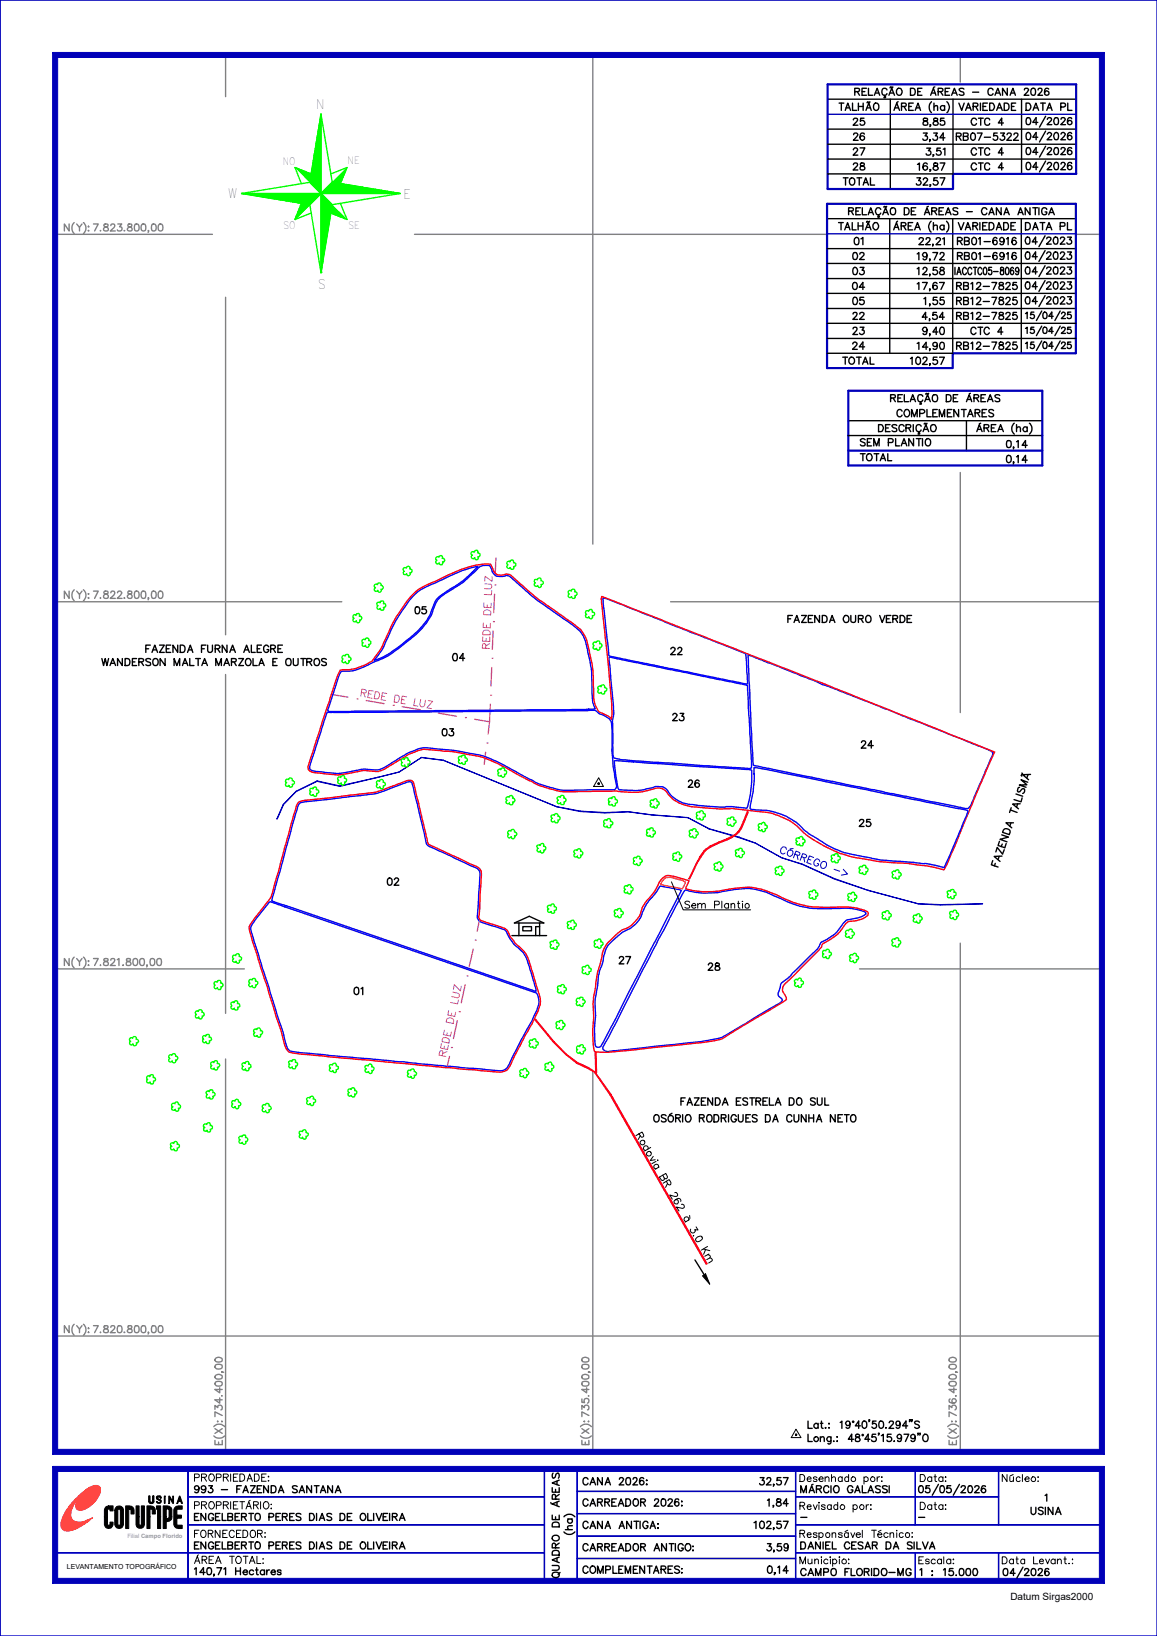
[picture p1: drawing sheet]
<svg xmlns="http://www.w3.org/2000/svg" width="210mm" height="297mm" viewBox="0 0 210 297" stroke-linecap="round" stroke-linejoin="round" font-family="sans-serif">
<defs><g id="words">
<g font-size="2.4">
<text x="57.4" y="19.8">N</text>
<text x="41.4" y="36">W</text>
<text x="73.3" y="36.1">E</text>
<text x="57.7" y="52.6">S</text>
</g>
<g font-size="1.9">
<text x="51.3" y="29.9">NO</text>
<text x="63.1" y="29.8">NE</text>
<text x="51.4" y="41.5">SO</text>
<text x="63.2" y="41.6">SE</text>
</g>
<g font-size="1.8">
<text x="155.1" y="17.3">RELAÇÃO DE ÁREAS - CANA 2026</text>
<text x="152.3" y="20">TALHÃO</text>
<text x="154.8" y="22.7">25</text>
<text x="162.3" y="20">ÁREA (ha)</text>
<text x="167.5" y="22.7">8,85</text>
<text x="174" y="20">VARIEDADE</text>
<text x="176.3" y="22.7">CTC 4</text>
<text x="186.2" y="20">DATA PL</text>
<text x="186.2" y="22.6">04/2026</text>
<text x="154.8" y="28.2">27</text>
<text x="154.9" y="25.5">26</text>
<text x="167.5" y="25.5">3,34</text>
<text x="168.1" y="28.2">3,51</text>
<text x="173.6" y="25.5">RB07-5322</text>
<text x="176.3" y="28.2">CTC 4</text>
<text x="186.2" y="25.4">04/2026</text>
<text x="186.2" y="28.1">04/2026</text>
<text x="153.1" y="33.6">TOTAL</text>
<text x="154.8" y="30.9">28</text>
<text x="166.3" y="33.6">32,57</text>
<text x="166.5" y="30.9">16,87</text>
<text x="176.3" y="30.9">CTC 4</text>
<text x="186.2" y="30.8">04/2026</text>
<text x="152.2" y="41.7">TALHÃO</text>
<text x="154" y="39">RELAÇÃO DE ÁREAS - CANA ANTIGA</text>
<text x="162.2" y="41.7">ÁREA (ha)</text>
<text x="173.9" y="41.7">VARIEDADE</text>
<text x="186.1" y="41.7">DATA PL</text>
<text x="154.8" y="47.1">02</text>
<text x="155" y="44.4">01</text>
<text x="166.5" y="47.2">19,72</text>
<text x="166.8" y="44.4">22,21</text>
<text x="173.8" y="44.4">RB01-6916</text>
<text x="173.8" y="47.1">RB01-6916</text>
<text x="186.1" y="44.3">04/2023</text>
<text x="186.1" y="47.1">04/2023</text>
<text x="154.7" y="52.6">04</text>
<text x="154.8" y="49.9">03</text>
<text x="166.5" y="49.9">12,58</text>
<text x="166.5" y="52.6">17,67</text>
<text x="173.3" y="49.9">IACCTC05-8069</text>
<text x="173.6" y="52.6">RB12-7825</text>
<text x="186.1" y="49.8">04/2023</text>
<text x="186.1" y="52.5">04/2023</text>
<text x="154.8" y="55.3">05</text>
<text x="154.8" y="58">22</text>
<text x="167.4" y="58">4,54</text>
<text x="167.7" y="55.3">1,55</text>
<text x="173.6" y="55.3">RB12-7825</text>
<text x="173.6" y="58">RB12-7825</text>
<text x="186.1" y="55.2">04/2023</text>
<text x="154.7" y="63.4">24</text>
<text x="154.8" y="60.7">23</text>
<text x="166.5" y="63.4">14,90</text>
<text x="167.4" y="60.7">9,40</text>
<text x="173.6" y="63.4">RB12-7825</text>
<text x="176.2" y="60.7">CTC 4</text>
<text x="153" y="66.1">TOTAL</text>
<text x="165.3" y="66.2">102,57</text>
<text x="161.6" y="72.9">RELAÇÃO DE ÁREAS</text>
<text x="162.8" y="75.7">COMPLEMENTARES</text>
<text x="156.2" y="80.9">SEM PLANTIO</text>
<text x="156.2" y="83.6">TOTAL</text>
<text x="159.5" y="78.4">DESCRIÇÃO</text>
<text x="177.3" y="78.4">ÁREA (ha)</text>
<text x="182.7" y="81.3">0,14</text>
<text x="182.7" y="84">0,14</text>
<text x="75.3" y="111.4">05</text>
<text x="143" y="113">FAZENDA OURO VERDE</text>
<text x="26.5" y="118.4">FAZENDA FURNA ALEGRE</text>
<text x="82.1" y="120">04</text>
<text x="121.7" y="118.8">22</text>
<text x="18.5" y="120.8">WANDERSON MALTA MARZOLA E OUTROS</text>
<text x="122.1" y="130.8">23</text>
<text x="80.3" y="133.6">03</text>
<text x="156.3" y="135.8">24</text>
<text x="124.9" y="142.9">26</text>
<text x="156" y="150">25</text>
<text x="70.3" y="160.7">02</text>
<text x="181.2" y="157.4" transform="rotate(-71 181.2 157.4)">FAZENDA TALISMÃ</text>
<text x="124.3" y="164.9">Sem Plantio</text>
<text x="112.4" y="175">27</text>
<text x="128.5" y="176.1">28</text>
<text x="64.3" y="180.6">01</text>
<text x="118.7" y="203.7">OSÓRIO RODRIGUES DA CUNHA NETO</text>
<text x="123.6" y="200.6">FAZENDA ESTRELA DO SUL</text>
<text x="115.4" y="206.2" transform="rotate(60 115.4 206.2)">R odovia B R 262 à 3.0 K m</text>
<text x="146.7" y="259.3">Lat.: 19°40'50.294&quot;S</text>
<text x="146.7" y="261.7">Long.: 48°45'15.979&quot;O</text>
<text x="35.3" y="268.9">PROPRIEDADE:</text>
<text x="105.8" y="269.6">CANA 2026:</text>
<text x="137.9" y="269.6">32,57</text>
<text x="145.2" y="269">Desenhado por:</text>
<text x="167" y="269">Data:</text>
<text x="181.9" y="269">Núcleo:</text>
<text x="35.3" y="271">993 - FAZENDA SANTANA</text>
<text x="35.3" y="273.9">PROPRIETÁRIO:</text>
<text x="105.8" y="273.4">CARREADOR 2026:</text>
<text x="139.3" y="273.4">1,84</text>
<text x="145.2" y="274">Revisado por:</text>
<text x="145.3" y="271">MÁRCIO GALASSI</text>
<text x="166.7" y="271">05/05/2026</text>
<text x="167" y="274">Data:</text>
<text x="187.1" y="275">USINA</text>
<text x="189.7" y="272.5">1</text>
<text x="35.3" y="276">ENGELBERTO PERES DIAS DE OLIVEIRA</text>
<text x="35.3" y="281.2">ENGELBERTO PERES DIAS DE OLIVEIRA</text>
<text x="35.3" y="279.1">FORNECEDOR:</text>
<text x="103.9" y="278.6" transform="rotate(-90 103.9 278.6)">(ha)</text>
<text x="105.8" y="277.5">CANA ANTIGA:</text>
<text x="105.8" y="281.6">CARREADOR ANTIGO:</text>
<text x="136.9" y="277.5">102,57</text>
<text x="139.2" y="281.6">3,59</text>
<text x="145.2" y="279.1">Responsável Técnico:</text>
<text x="145.3" y="281.2">DANIEL CESAR DA SILVA</text>
<text x="145.3" y="276">-</text>
<text x="166.7" y="276">-</text>
<text x="35.3" y="283.8">ÁREA TOTAL:</text>
<text x="35.3" y="285.9">140,71 Hectares</text>
<text x="101.5" y="286.4" transform="rotate(-90 101.5 286.4)">QUADRO DE ÁREAS</text>
<text x="105.8" y="285.6">COMPLEMENTARES:</text>
<text x="139.3" y="285.6">0,14</text>
<text x="145.2" y="283.9">Municipio:</text>
<text x="145.3" y="286">CAMPO FLORIDO-MG</text>
<text x="166.8" y="283.9">Escala:</text>
<text x="167" y="286">1 : 15.000</text>
<text x="181.9" y="283.9">Data Levant.:</text>
<text x="182.1" y="286">04/2026</text>
<text x="183.4" y="290.4">Datum Sirgas2000</text>
</g>
<g font-size="1.8" fill="#808080">
<text x="11.7" y="41.9">N(Y):7.823.800,00</text>
<text x="11.7" y="108.6">N(Y):7.822.800,00</text>
<text x="11.7" y="175.3">N(Y):7.821.800,00</text>
<text x="11.7" y="241.9">N(Y):7.820.800,00</text>
<text x="40.3" y="262.3" transform="rotate(-90 40.3 262.3)">E(X):734.400,00</text>
<text x="106.9" y="262.3" transform="rotate(-90 106.9 262.3)">E(X):735.400,00</text>
<text x="173.6" y="262.3" transform="rotate(-90 173.6 262.3)">E(X):736.400,00</text>
</g>
<g font-size="1.8" fill="#f0f">
<text x="88.8" y="117.7" transform="rotate(-88 88.8 117.7)">REDE DE LUZ</text>
<text x="65.5" y="126.4" transform="rotate(10 65.5 126.4)">REDE DE LUZ</text>
<text x="80.9" y="191.8" transform="rotate(-78 80.9 191.8)">REDE DE LUZ</text>
</g>
<text font-size="1.8" fill="#0f0" x="141.5" y="154.8" transform="rotate(20 141.5 154.8)">CÓRREGO -&gt;</text>
<g font-size="1.6">
<text x="186.1" y="57.8">15/04/25</text>
<text x="186.1" y="60.5">15/04/25</text>
<text x="186.1" y="63.3">15/04/25</text>
</g>
<text font-size="1.3" x="12.1" y="284.8">LEVANTAMENTO TOPOGRÁFICO</text>
<text font-size="1.1" fill="#989898" x="23.1" y="279.1">Filial Campo Florido</text>
</g></defs>
<!-- layer: MARGEM -->
<path d="M0 0h210v297h-210zM0 0v297" fill="none" stroke="#0000b8" stroke-width=".25"/>
<g fill="none" stroke="#0000b8" stroke-width=".18">
<path d="M9.6 266.2h190.9l-1 .9h-189zM34.1 266.7h.1v20.3h-.1zM34.1 276.8h64.7v.1h-64.7zM34.1 271.7h64.7v.1h-64.7zM34.1 276.8h64.7M34.1 271.8h64.7M34.1 266.7v20.3M98.8 266.7h.1v20h-.1zM98.8 266.7v20M104.7 266.7h.1v20h-.1zM104.7 270.7h39.7v.1h-39.7zM104.7 274.7h39.7v.2h-39.7z"/>
<path d="M104.7 278.8h39.7v.1h-39.7zM104.7 266.7v20M104.7 270.7h39.7M104.7 274.8h39.7M104.7 278.9h39.7M144.4 266.7h.1v20h-.1zM144.4 276.8h55.6v.1h-55.6zM144.4 271.7h36.9v.1h-36.9zM144.4 276.8h55.6M144.4 271.8h36.9M144.4 266.7v20M166.1 266.7h.1v10.1h-.1z"/>
<path d="M166.1 266.7v10.1M181.2 266.7h.1v10.1h-.1zM181.3 266.7v10.1M10 281.9h88.8v.1h-88.8zM10 281.9h88.8M104.7 282.9h39.7v.1h-39.7zM104.7 282.9h39.7M144.4 281.9h55.6v.1h-55.6zM144.4 281.9h55.6M166.1 281.9h.1v5h-.1zM166.1 281.9v5M181.2 281.9h.1v5h-.1z"/>
<path d="M181.3 281.9v5"/>
</g>
<path d="M9.6 266.2h190.9l-1 .9h-189z" fill="#0000b8"/>
<path d="M200.5 266.2v21.2l-1-.9v-19.4z" fill="none" stroke="#0000b8" stroke-width=".18"/>
<path d="M200.5 266.2v21.2l-1-.9v-19.4z" fill="#0000b8"/>
<path d="M9.6 287.4l.9-.9h189l1 .9z" fill="none" stroke="#0000b8" stroke-width=".18"/>
<path d="M9.6 287.4l.9-.9h189l1 .9z" fill="#0000b8"/>
<path d="M9.6 266.2l.9 .9v19.4l-.9 .9z" fill="none" stroke="#0000b8" stroke-width=".18"/>
<path d="M9.6 266.2l.9 .9v19.4l-.9 .9z" fill="#0000b8"/>
<path d="M34.1 266.7h.1v20.1h-.1zM34.1 266.7v20.1" fill="none" stroke="#0000b8" stroke-width=".18"/>
<!-- layer: SETA_NORTE -->
<g fill="none" stroke="#0f0" stroke-width=".25">
<path d="M43.8 35.1l12.4-2 2.1-12.4 2 12.4 12.3 2-12.3 2.1-2 12.4-2.1-12.4zM43.8 35.1h28.8M43.9 35.1h.1M44 35.1h.1M44.1 35.1v.1M44.2 35.1v.1M44.4 35.1l-.1 .1M44.5 35.1l-.1 .1M44.7 35.1l-.1 .1M44.8 35.1l-.1 .1M44.9 35.1l-.1 .2M45 35.1l-.1 .2"/>
<path d="M45.2 35.1l-.2 .2M45.3 35.1l-.2 .2M45.4 35.1l-.2 .2M45.5 35.1l-.2 .3M45.7 35.1l-.3 .3M45.8 35.1l-.3 .3M45.9 35.1l-.3 .3M46 35.1l-.3 .3M46.2 35.1l-.4 .3M46.3 35.1l-.3 .4M46.4 35.1l-.3 .4M46.5 35.1l-.3 .4"/>
<path d="M46.7 35.1l-.4 .4M46.8 35.1l-.4 .4M46.9 35.1l-.4 .4M47.1 35.1l-.5 .5M47.2 35.1l-.5 .5M47.3 35.1l-.5 .5M47.4 35.1l-.5 .5M47.6 35.1l-.6 .5M47.7 35.1l-.6 .6M47.9 35.1l-.7 .6M48 35.1l-.6 .6M48.1 35.1l-.6 .6"/>
<path d="M48.2 35.1l-.6 .6M48.4 35.1l-.7 .6M48.5 35.1l-.7 .7M48.6 35.1l-.7 .7M48.7 35.1l-.6 .7M48.9 35.1l-.7 .7M49 35.1l-.7 .7M49.1 35.1l-.7 .7M49.2 35.1l-.7 .8M49.4 35.1l-.8 .8M49.5 35.1l-.8 .8M49.6 35.1l-.8 .8"/>
<path d="M49.7 35.1l-.8 .8M49.9 35.1l-.9 .9M50 35.1l-.9 .9M50.1 35.1l-.9 .9M50.2 35.1l-.9 .9M50.4 35.1l-1 .9M50.5 35.1l-.9 .9M50.6 35.1l-.9 1M50.7 35.1l-.9 1M50.9 35.1l-1 1M51 35.1l-1 1M51.2 35.1l-1.1 1"/>
<path d="M51.3 35.1l-1.1 1M51.4 35.1l-1.1 1.1M51.5 35.1l-1.1 1.1M51.7 35.1l-1.2 1.1M51.8 35.1l-1.2 1.1M51.9 35.1l-1.2 1.1M52 35.1l-1.1 1.2M52.2 35.1l-1.2 1.2M52.3 35.1l-1.2 1.2M52.4 35.1l-1.2 1.2M52.5 35.1l-1.2 1.2M52.7 35.1l-1.3 1.2"/>
<path d="M52.8 35.1l-1.3 1.3M52.9 35.1l-1.2 1.3M53 35.1l-1.2 1.3M53.2 35.1l-1.3 1.3M53.3 35.1l-1.3 1.3M53.4 35.1l-1.3 1.4M53.5 35.1l-1.3 1.4M53.7 35.1l-1.4 1.4M53.7 30.5l2.5 2.5M53.8 35.1l-1.4 1.4M53.9 35.1l-1.4 1.4M53.9 30.6l2.3 2.3"/>
<path d="M54.1 35.1l-1.5 1.4M54.2 30.7l2.1 2.1M54.2 35.1l-1.5 1.5M54.3 35.1l-1.5 1.5M54.4 30.7l1.9 1.9 2-1.9M54.5 35.1l-1.6 1.5M54.6 35.1l-1.5 1.6M54.6 30.8l1.7 1.7M54.7 35.1l-1.5 1.6M54.7 36.9l-1.2 3M54.8 30.9l1.5 1.5M54.8 35.1l-1.5 1.6"/>
<path d="M54.9 36.9l-.3 .3M55 35.1l-1.6 1.6M55 37l-.5 .4M55.1 37l-.6 .6M55.1 35.1l-1.6 1.6M55.2 37l-.8 .8M55.2 31.1l1.1 1.1M55.2 35.1l-1.6 1.6M55.4 35.1l-1.7 1.7M55.4 31.1l1 1M55.5 35.1l-1.7 1.7M55.6 35.1l-1.7 1.7"/>
<path d="M55.7 35.1l-1.6 1.7M55.8 31.3l.6 .6M55.9 35.1l-1.7 1.7M55.9 37.1l-2.2 2.1M56 35.1l-1.7 1.8M56 37.1l-2.3 2.3M56 31.4l.4 .4M56.1 35.1l-1.7 1.8M56.2 35.1l-1.7 1.8M56.4 35.1l-1.8 1.8M56.4 31.6h.1M56.4 38.7l-2.9 1.2"/>
<path d="M56.5 35.1l-1.8 1.9M56.6 35.1l-1.8 1.8M56.7 35.1l-1.8 1.9M56.9 35.1l-1.9 1.9M57 35.1l-1.9 1.9M57.1 35.1l-2.8 2.9M57.3 35.1l-3.1 3.1M57.4 35.1l-3.3 3.3M57.5 35.1l-3.5 3.5M57.7 35.1l-3.8 3.7M57.8 35.1l-4 3.9M57.9 35.1l-2 2"/>
<path d="M58 35.1l-2 2M58.2 35.1l-4.6 4.5M58.2 20.7h.1M58.3 35.1h.1M58.3 25.7l-1 1M58.3 20.9h-.1M58.3 39.3l1.9-1.9 2.4 2.3M58.3 21l-.1 .1M58.3 21.1l-.1 .1M58.3 21.3l-.2 .1M58.3 21.4l-.2 .1M58.3 21.5l-.2 .2"/>
<path d="M58.3 21.7l-.2 .1M58.3 21.8l-.2 .2M58.3 21.9l-.3 .2M58.3 22l-.3 .3M58.3 22.2l-.3 .2M58.3 22.3l-.3 .3M58.3 22.4l-.4 .3M58.3 22.5l-.4 .4M58.3 22.7l-.4 .3M58.3 22.8l-.4 .4M58.3 22.9l-.5 .4M58.3 23l-.5 .5"/>
<path d="M58.3 23.2l-.5 .4M58.3 23.3l-.5 .5M58.3 23.4l-.6 .6M58.3 23.5l-.6 .6M58.3 23.7l-.6 .6M58.3 23.8l-.6 .6M58.3 24l-.7 .6M58.3 24.1l-.7 .6M58.3 24.2l-.7 .7M58.3 24.3l-.7 .7M58.3 24.5l-.8 .7M58.3 24.6l-.8 .7"/>
<path d="M58.3 24.7l-.8 .8M58.3 24.8l-.8 .8M58.3 25l-.9 .8M58.3 25.1l-.9 .8M58.3 25.2l-.9 .9M58.3 25.3l-.9 .9M58.3 25.5l-1 .9M58.3 25.6l-1 .9M58.3 25.8l-1 1M58.3 26l-1.1 1M58.3 26.1l-1.1 1.1M58.3 26.2l-1.2 1.1"/>
<path d="M58.3 26.3l-1.2 1.2M58.3 26.5l-1.2 1.1M58.3 26.6l-1.2 1.2M58.3 26.7l-1.3 1.2M58.3 26.8l-1.3 1.3M58.3 27l-1.3 1.2M58.3 27.1l-1.3 1.3M58.3 27.3l-1.4 1.2M58.3 27.4l-1.4 1.3M58.3 27.5l-1.4 1.3M58.3 27.6l-1.4 1.4M58.3 27.8l-1.5 1.3"/>
<path d="M58.3 27.9l-1.5 1.4M58.3 28l-1.5 1.4M58.3 28.1l-1.5 1.5M58.3 28.3l-1.6 1.4M58.3 28.4l-1.6 1.5M58.3 28.5l-1.6 1.5M58.3 28.6l-1.6 1.6M58.3 28.8l-1.7 1.6M58.3 28.9l-1.7 1.6M58.3 29l-1.7 1.7M58.3 29.1l-1.7 1.7M58.3 29.3l-1.8 1.7"/>
<path d="M58.3 29.4l-1.8 1.7M58.3 29.5l-1.8 1.8M58.3 29.7l-1.8 1.7M58.3 29.8l-1.9 1.8-2.9-1.2 1.2 2.9M58.3 29.9l-1.9 1.8-.2-.2M58.3 30l-1.9 1.9M58.3 30.2l-1.9 1.8-.8-.8M58.3 30.3l-2 1.9M58.3 30.5l-2 1.8-1.3-1.3M58.3 30.6l-2 1.9M58.3 30.8l-2.1 2M58.3 31l-2.1 1.9"/>
<path d="M58.3 31.1l-2.1 2 4.1 4.1M58.3 31.2l-2 1.9M58.3 31.3l-2 1.9M58.3 31.5l-1.9 1.8M58.3 31.6l-1.8 1.7M58.3 31.7l-1.8 1.7M58.3 31.8l-1.7 1.6M58.3 32l-1.6 1.6M58.3 32.1l-1.6 1.5M58.3 32.2l-1.5 1.5M58.3 32.3l-1.5 1.4M58.3 32.5l-1.4 1.3"/>
<path d="M58.3 32.6l-1.3 1.3M58.3 32.7l-1.3 1.2M58.3 32.8l-1.2 1.2M58.3 33l-1.1 1.1M58.3 33.1l-1 1M58.3 33.2l-1 1M58.3 33.3l-.9 1M58.3 33.5l-.8 .8M58.3 33.6l-.8 .8M58.3 33.8l-.7 .6M58.3 33.9l-.7 .6M58.3 34l-.6 .6"/>
<path d="M58.3 34.1l-.5 .5M58.3 34.3l-.5 .4M58.3 34.4l-.4 .4M58.3 34.5l-.3 .3M58.3 34.6l-.3 .3M58.3 34.8l-.2 .1M58.3 34.9l-.2 .1M58.3 35l-.1 .1M58.3 20.7v28.9M58.3 35.2v.1M58.4 35.3l-.1 .1M58.5 35.3l-.2 .2"/>
<path d="M58.5 35.4l-.2 .2M58.6 35.4l-.3 .4M58.6 35.5l-.3 .4M58.7 35.6l-.4 .4M58.8 35.6l-.5 .5M58.8 35.7l-.5 .6M58.9 35.8l-.6 .6M59 35.8l-.7 .7M59 35.9l-.7 .8M59.1 35.9l-.8 .9M59.1 36l-.8 .9M59.2 36.1l-.9 1"/>
<path d="M59.3 36.1l-1 1.1M59.3 36.2l-1 1.1M59.4 36.3l-1.1 1.2M59.5 36.3l-1.2 1.3M59.5 36.4l-1.2 1.3M59.6 36.4l-1.3 1.4M59.7 36.5l-1.4 1.5M59.7 36.6l-1.4 1.5M59.8 36.7l-1.5 1.5M59.8 40l-1.5 1.5M59.8 39.8l-1.5 1.6M59.8 36.7l-1.5 1.6"/>
<path d="M59.9 39.6l-1.6 1.7M59.9 39.5l-1.6 1.6M59.9 39.3l-1.6 1.7M59.9 39.2l-1.6 1.7M59.9 36.8l-1.6 1.7M60 39l-1.7 1.8M60 38.9l-1.7 1.7M60 36.9l-1.7 1.7M60 38.7l-1.7 1.8M60 38.6l-1.7 1.8M60 36.9l-1.7 1.8M60 38.6l.1 .1"/>
<path d="M60 38.5l.3 .3M60 31.6l3-1.2-1.2 2.9M60.1 38.3l-1.8 1.8M60.1 37l-1.8 1.8M60.1 38.3l.6 .6M60.1 38.2l.8 .8M60.1 37.9l1.4 1.3M60.2 37.8l-1.9 1.9M60.2 37.1l-1.9 1.9M60.2 37.8l1.5 1.5M60.2 37.6l2 1.9M60.2 37.5l-1.9 2"/>
<path d="M60.2 37.1l-1.9 2M60.2 37.5l2.2 2.1M60.2 37.3l2.6 2.4M60.3 37.2l-2 2M60.3 33.1l-6.8 6.8M60.5 38.8l-.4-.4-1.8 1.9M60.7 33.1l-2 2M60.9 33.2l-2 1.9M61.1 33.2l-1.9 1.9M61.1 39.1l-1-1-1.8 1.9M61.2 33.2l-1.9 1.9M61.3 39.2l-1.2-1.2-1.8 1.9"/>
<path d="M61.3 33.2l-1.9 1.9M61.4 33.2l-1.9 1.9M61.5 33.3l-1.8 1.8M61.6 33.3l-1.8 1.8M61.7 33.3l-1.8 1.8M61.8 36.9l1.2 3-3-1.2M61.8 33.3l-1.8 1.8M61.8 33.2v.1M61.9 33l-.2 .3M62 39.4l-1.8-1.7-1.9 1.9M62 33.3l-1.8 1.8M62 32.8l-.4 .5"/>
<path d="M62.1 33.3l-1.8 1.8M62.1 32.6l-.6 .6M62.1 32.4l-.7 .8M62.2 33.4l-1.7 1.7M62.2 32.2l-1 1M62.3 33.4l-1.7 1.7M62.3 32l-1.2 1.2M62.4 33.4l-1.7 1.7M62.4 31.8l-1.4 1.4M62.5 33.4l-1.7 1.7M62.5 31.6l-3.5 3.5M62.6 33.4l-1.6 1.7"/>
<path d="M62.6 31.4l-1.8 1.7M62.6 31.2l-3.8 3.9M62.7 33.5l-1.6 1.6M62.7 31l-2.1 2.1M62.8 30.8l-4.3 4.3M62.8 33.5l-1.6 1.6M62.9 30.6l-4.5 4.5M62.9 33.5l-1.6 1.6M63 33.6l-1.5 1.5M63.1 33.6l-1.5 1.5M63.2 33.6l-1.5 1.5M63.4 33.6l-1.6 1.5"/>
<path d="M63.5 33.6l-1.5 1.5M63.6 33.6l-1.5 1.5M63.7 33.7l-1.5 1.4M63.8 33.7l-1.5 1.4M63.9 33.7l-1.4 1.4M64 33.7l-1.4 1.4M64.2 33.7l-1.5 1.4M64.3 33.8l-1.5 1.3M64.4 33.8l-1.4 1.3M64.5 33.8l-1.4 1.3M64.6 33.8l-1.4 1.3M64.7 33.8l-1.3 1.3"/>
<path d="M64.8 33.8l-1.3 1.3M64.9 33.9l-1.2 1.2M65 33.9l-1.2 1.2M65.1 33.9l-1.2 1.2M65.2 33.9l-1.2 1.2M65.3 33.9l-1.1 1.2M65.4 33.9l-1.1 1.2M65.6 34l-1.2 1.1M65.7 34l-1.2 1.1M65.8 34l-1.1 1.1M65.9 34l-1.1 1.1M66 34l-1.1 1.1"/>
<path d="M66.1 34.1l-1.1 1M66.2 34.1l-1 1M66.3 34.1l-1 1M66.4 34.1l-1 1M66.5 34.1l-1 1M66.6 34.1l-.9 1M66.8 34.2l-1 .9M66.9 34.2l-1 .9M67 34.2l-1 .9M67.1 34.2l-.9 .9M67.2 34.2l-.9 .9M67.3 34.2l-.9 .9"/>
<path d="M67.4 34.3l-.9 .8M67.5 34.3l-.8 .8M67.7 34.3l-.9 .8M67.8 34.3l-.8 .8M67.9 34.3l-.8 .8M68 34.4l-.8 .7M68.1 34.4l-.8 .7M68.2 34.4l-.7 .7M68.3 34.4l-.7 .7M68.4 34.4l-.7 .7M68.5 34.4l-.7 .7M68.6 34.5l-.6 .6"/>
<path d="M68.7 34.5l-.6 .6M68.8 34.5l-.6 .6M68.9 34.5l-.6 .6M69.1 34.5l-.6 .6M69.2 34.5l-.6 .6M69.3 34.6l-.6 .5M69.4 34.6l-.6 .5M69.5 34.6l-.5 .5M69.6 34.6l-.5 .5M69.7 34.6l-.5 .5M69.8 34.7l-.5 .4M70 34.7l-.5 .4"/>
<path d="M70.1 34.7l-.5 .4M70.2 34.7l-.5 .4M70.3 34.7l-.5 .4M70.4 34.7l-.4 .4M70.5 34.8l-.4 .3M70.6 34.8l-.3 .3M70.7 34.8l-.3 .3M70.8 34.8l-.3 .3M70.9 34.8l-.3 .3M71 34.9l-.2 .2M71.1 34.9l-.2 .2M71.3 34.9l-.3 .2"/>
<path d="M71.4 34.9l-.2 .2M71.5 34.9l-.2 .2M71.6 34.9l-.2 .2M71.7 35l-.2 .1M71.8 35l-.1 .1M71.9 35l-.1 .1M72 35l-.1 .1M72.1 35l-.1 .1M72.2 35v.1M72.3 35.1h.1M72.4 35.1h.1M72.5 35.1h.1"/>
<path d="M58.3 49.4h.1M58.3 49.2v.1M58.3 49.1h.1M58.4 48.9l-.1 .1M58.4 48.8l-.1 .1M58.4 48.6l-.1 .2M58.4 48.5l-.1 .1M58.5 48.3l-.2 .2M58.5 48.2l-.2 .2M58.5 48l-.2 .3M58.5 47.9l-.2 .2M58.6 47.7l-.3 .3"/>
<path d="M58.6 47.6l-.3 .3M58.6 47.4l-.3 .4M58.6 47.3l-.3 .3M58.7 47.1l-.4 .4M58.7 47l-.4 .4M58.7 46.8l-.4 .5M58.7 46.7l-.4 .4M58.7 46.5l-.4 .5M58.8 46.4l-.5 .5M58.8 46.2l-.5 .6M58.8 46l-.5 .6M58.8 45.9l-.5 .6"/>
<path d="M58.9 45.7l-.6 .7M58.9 45.6l-.6 .7M58.9 45.4l-.6 .7M58.9 45.3l-.6 .7M59 45.1l-.7 .7M59 45l-.7 .7M59 44.8l-.7 .8M59 44.7l-.7 .8M59.1 44.5l-.8 .8M59.1 44.4l-.8 .8M59.1 44.2l-.8 .9M59.1 44.1l-.8 .8"/>
<path d="M59.2 43.9l-.9 .9M59.2 43.8l-.9 .9M59.2 43.6l-.9 1M59.2 43.5l-.9 .9M59.3 43.3l-1 1M59.3 43.2l-1 1M59.3 43l-1 1.1M59.3 42.8l-1 1.1M59.4 42.7l-1.1 1.1M59.4 42.5l-1.1 1.2M59.4 42.4l-1.1 1.2M59.4 42.2l-1.1 1.2"/>
<path d="M59.5 42.1l-1.2 1.2M59.5 41.9l-1.2 1.3M59.5 41.8l-1.2 1.3M59.5 41.6l-1.2 1.3M59.6 41.5l-1.3 1.3M59.6 41.3l-1.3 1.3M59.6 41.2l-1.3 1.3M59.6 41l-1.3 1.4M59.7 40.9l-1.4 1.4M59.7 40.7l-1.4 1.4M59.7 40.6l-1.4 1.4M59.7 40.4l-1.4 1.5"/>
<path d="M59.8 40.3l-1.5 1.5M59.8 40.1l-1.5 1.5"/>
</g>
<!-- layer: MARGEM -->
<path d="M27 271.6h.2v1a.29 .29 0 0 0 .3 .2 .29 .29 0 0 0 .2-.2v-1h.2v1a.44 .44 0 0 1-.4 .3 .44 .44 0 0 1-.5-.3zM28.5 271.7l.1-.1a.46 .46 0 0 1 .7 .4h-.2a.26 .26 0 0 0-.3-.3 .26 .26 0 0 0-.2 .3l.6 .3 .1 .2-.8-.3-.1-.2zM28.5 271.7l.1-.1a.46 .46 0 0 1 .7 .4h-.2a.26 .26 0 0 0-.3-.3 .26 .26 0 0 0-.2 .3l.6 .3a.42 .42 0 0 1-.3 .6 .42 .42 0 0 1-.5-.3h.1a.28 .28 0 0 0 .4 .2 .28 .28 0 0 0 .2-.3l-.6-.3-.1-.2zM29.8 271.6h.2v1.3h-.2zM30.6 271.6h.2l.5 1v-1h.2v1.3h-.2l-.5-1v1h-.2zM32.6 271.6h.1l.4 1.3h-.2l-.1-.3h-.4l-.1 .3h-.2zM32.6 271.9l.2 .5h-.3z" fill="none" stroke="#000" stroke-width=".18"/>
<g fill="#000">
<path d="M27 271.6h.2v1a.29 .29 0 0 0 .3 .2 .29 .29 0 0 0 .2-.2v-1h.2v1a.44 .44 0 0 1-.4 .3 .44 .44 0 0 1-.5-.3z" fill-rule="evenodd"/>
<path d="M28.5 271.7l.1-.1a.46 .46 0 0 1 .7 .4h-.2a.26 .26 0 0 0-.3-.3 .26 .26 0 0 0-.2 .3l.6 .3 .1 .2-.8-.3-.1-.2z" fill-rule="evenodd"/>
<path d="M28.5 271.7l.1-.1a.46 .46 0 0 1 .7 .4h-.2a.26 .26 0 0 0-.3-.3 .26 .26 0 0 0-.2 .3l.6 .3a.42 .42 0 0 1-.3 .6 .42 .42 0 0 1-.5-.3h.1a.28 .28 0 0 0 .4 .2 .28 .28 0 0 0 .2-.3l-.6-.3-.1-.2z" fill-rule="evenodd"/>
<path d="M29.8 271.6v1.3h.2v-1.3zM30.6 271.6v1.3h.2v-1l.5 1h.2v-1.3h-.2v1l-.5-1zM32.6 271.6l-.5 1.3h.2l.1-.3h.4l.1 .3h.2l-.4-1.3zM32.6 271.9l.2 .5h-.3z" fill-rule="evenodd"/>
</g>
<path d="M14.4 271.6l1.6-1.4-1.6 1.7z" fill="none" stroke="#ff3f00" stroke-width=".18"/>
<path d="M14.4 271.6l1.6-1.4-1.6 1.7z" fill-rule="evenodd" fill="#ff3f00"/>
<path d="M18.9 275.4h.6v1.3a.23 .23 0 0 0 .2 .2 .23 .23 0 0 0 .3-.2v-.4h.5a.91 .91 0 0 1-.8 1.2 .78 .78 0 0 1-.8-.8z" fill="none" stroke="#000" stroke-width=".18"/>
<path d="M18.9 275.4h.6v1.3a.23 .23 0 0 0 .2 .2 .23 .23 0 0 0 .3-.2v-.4h.5a.91 .91 0 0 1-.8 1.2 .78 .78 0 0 1-.8-.8z" fill-rule="evenodd" fill="#000"/>
<path d="M13.5 272.3l1.9-1.7a7.2 7.2 0 0 0-2.5 4.4 1.3 1.3 0 0 0 1.6 1.3l.8-.1 1.5-.7a8.1 8.1 0 0 1-4.7 2.5l-.2-.1a1.15 1.15 0 0 1-.8-1.7 9.2 9.2 0 0 1 2.4-3.9zM15.4 270.7a2.42 2.42 0 0 1 2.6-.9 1.58 1.58 0 0 1-.2 2 4.1 4.1 0 0 1-3.6 2.3 1.18 1.18 0 0 1-.2-1.7l.3-.6zM15.4 270.6l.7-.4z" fill="none" stroke="#ff3f00" stroke-width=".18"/>
<path d="M15.4 270.7a3.6 3.6 0 0 0-1.6 2.9 1.18 1.18 0 0 0 1.8 .2 4.5 4.5 0 0 0 2.6-3.6 1.1 1.1 0 0 0-1.7-.3zM15.4 270.6l.7-.4zM14.2 271.6a8.7 8.7 0 0 0-3.1 5.2 1.25 1.25 0 0 0 2 1l.7-.2 1.5-.9 1.5-1.2-.5 .3a2.88 2.88 0 0 1-3.1 .2 2.36 2.36 0 0 1 .2-2.8l1.1-1.6 .9-1z" fill-rule="evenodd" fill="#ff3f00"/>
<path d="M19.2 273.6l.5-.2h.8v.9h-.5v-.4l-.4 .1-.1 1.4h-.6v-1.3zM21.1 273.5a.8 .8 0 0 1 .9 0 .8 .8 0 0 1 .4 .7v2.4a.79 .79 0 0 1-.8 .9 .79 .79 0 0 1-.8-.8v-2.6zM21.5 274l.1-.1 .2 .2v2.6a.23 .23 0 0 1-.2 .2 .23 .23 0 0 1-.2-.2v-2.6zM22.8 273.4h.7a.79 .79 0 0 1 .8 .8v.7h-.5v-.8l-.1-.1-.3-.1v3.6h-.6zM24.7 273.4h.5v3.4l.1 .1 .4-.1v-3.4h.5v3.3a.76 .76 0 0 1-.7 .7 .76 .76 0 0 1-.8-.7zM26.7 273.4h.7a.79 .79 0 0 1 .8 .8v.7h-.6v-.8l-.1-.1-.3-.1v3.6h-.5zM28.4 273.4h.8v4.1h-.6v-3.5h-.2zM29.6 273.4h.9a.71 .71 0 0 1 .7 .8v1.2a.82 .82 0 0 1-1 .8v1.3h-.6zM30.2 273.9h.3l.2 .2v1.4l-.2 .2h-.3zM31.7 273.7l.4-.3h1v.6h-.9l-.1 .1v1h.8v.5h-.8v1.1l.1 .2h.9v.6h-.7a.87 .87 0 0 1-.9-.8v-2.6z" fill="none" stroke="#000" stroke-width=".18"/>
<g fill="#000">
<path d="M19.3 273.5l-.4 .6v1.3h.6l.1-1.4 .4-.1v.4h.5v-.9h-.8zM22.8 273.4v4.1h.6v-3.6l.3 .1 .1 .1v.8h.5v-.7a.79 .79 0 0 0-.8-.8zM24.7 273.4v3.3a.76 .76 0 0 0 .8 .7 .76 .76 0 0 0 .7-.7v-3.3h-.5v3.4l-.1 .1-.4-.1v-3.4zM26.7 273.4v4.1h.5v-3.6l.3 .1 .1 .1v.8h.6v-.7a.79 .79 0 0 0-.8-.8zM28.4 273.4v.6h.2v3.5h.6v-4.1zM29.6 273.4v4.1h.6v-1.3a.88 .88 0 0 0 1-.8v-1.2a.79 .79 0 0 0-.8-.8zM30.2 273.9h.3l.2 .2v1.4l-.2 .2h-.3zM31.9 273.5l-.4 .6v2.6a.87 .87 0 0 0 .9 .8h.7v-.6h-.9l-.1-.2v-1.1h.8v-.5h-.8v-1l.1-.1h.9v-.6h-.7z" fill-rule="evenodd"/>
<path d="M21.1 273.5l-.3 .6v2.6a.79 .79 0 0 0 .8 .8 .79 .79 0 0 0 .8-.9v-2.4a.8 .8 0 0 0-.4-.7 .8 .8 0 0 0-.9 0zM21.5 274l.1-.1 .2 .2v2.6a.23 .23 0 0 1-.2 .2 .23 .23 0 0 1-.2-.2v-2.6z" fill-rule="evenodd"/>
</g>
<path d="M27 272.6v-1h.2v1M27 272.5l.1 .2 .3 .2M27.2 272.5l.2 .3M27.4 272.8h.1M27.4 272.9h.1M27.7 272.6v-1h.2v1M27.7 272.5l-.2 .3M27.9 272.5v.2l-.4 .2" fill="none" stroke="#000" stroke-width=".25"/>
<!-- layer: REDE_DE_LUZ -->
<g fill="none" stroke="#f0f" stroke-width=".25">
<path d="M89.3 119.5h.1M89.5 114.5l-.1 3.4M89.8 107.9l-.2 3.3M90 101.3l-.1 3.2M60.4 126.1l2.7 .5M64.8 126.9h.1M66.4 127.2l3.3 .5M73 128.3l3.3 .6M79.6 129.5l3.3 .5M84.5 130.3h.1M86.2 130.6l2.6 .4M88.1 136.6l-.2 2.2"/>
<path d="M88.4 134.9h.1M88.8 131l-.2 2.3M89 127.8l-.2 3.2M89.1 126.2h.1M89.3 121.2l-.2 3.3M84.4 178.8l-.7 3.2M84.8 177.2h.1M85.9 172.3l-.8 3.2M86.3 170.7h.1M87 167.3l-.4 1.7M81.6 191.8l-.4 1.7M83 185.3l-.7 3.2"/>
</g>
<!-- layer: 0114000993004 -->
<path d="M61.9 121.9l.3-.1a8.3 8.3 0 0 0 5.1-1.3 17 17 0 0 0 5.9-3.5l.5-.3a14.4 14.4 0 0 0 4.8-5.5 4.7 4.7 0 0 1 2.4-3.5l1.3-.8a21.7 21.7 0 0 0 5-4.1l.8-.2 .9 .1 .4 .7a1.6 1.6 0 0 0 2.1 1.2 1.32 1.32 0 0 1 1.8 .6 59.1 59.1 0 0 0 8.6 6.8l.4 .3a8.3 8.3 0 0 1 4 3.9 32.3 32.3 0 0 1 1.3 10.5l.1 .8 .5 1.1-.3 .2-48.3 .3v-.2l2-6.2z" fill="none" stroke="#00f" stroke-width=".25"/>
<!-- layer: 0114000993003 -->
<path d="M59.3 129.4l47.4-.4a1.77 1.77 0 0 1 2.1 .6l.4 .1a3.5 3.5 0 0 1 1.7 1.2l.2 1.7a43.9 43.9 0 0 0 .8 10.3l-.3 .5h-4.5a28.7 28.7 0 0 1-6-.1 20.2 20.2 0 0 1-5.6-2.2l-4.2-2.3a16.7 16.7 0 0 0-6.5-2.1l-2.5-.5-3-.2a6.3 6.3 0 0 0-4.8 .5l-1.7 .9a20 20 0 0 1-4.2 2.4h-.7a10.1 10.1 0 0 0-4.9 .4 13.7 13.7 0 0 1-5.2-.1 2.11 2.11 0 0 1-1.6-.5v-.3l.4-1.6z" fill="none" stroke="#00f" stroke-width=".25"/>
<!-- layer: 0114000993005 -->
<path d="M74.9 108.3a13.1 13.1 0 0 1 4.7-2.8l2.2-1a16.9 16.9 0 0 1 5-1.7 22.2 22.2 0 0 1-6 4.8l-.4 .2a3.8 3.8 0 0 0-2 2.8 11.8 11.8 0 0 1-4.4 5.6l-.9 .7a14 14 0 0 1-5 2.9l-.2 .1a11.9 11.9 0 0 0 2.6-4.3 28.2 28.2 0 0 1 4.4-7.3z" fill="none" stroke="#00f" stroke-width=".25"/>
<!-- layer: 0114000993001 -->
<path d="M48.8 163.9l.3-.2 47.5 16.3a1.12 1.12 0 0 1 1.1 1.2 3.4 3.4 0 0 1-.5 2.6l-4.7 9.2a1.91 1.91 0 0 1-2.5 1.3l-36.7-3.4a1.64 1.64 0 0 1-1.5-1.6l-.4-2-5.6-17.6a1.71 1.71 0 0 1 .2-2.2z" fill="none" stroke="#00f" stroke-width=".25"/>
<!-- layer: 0114000993002 -->
<path d="M54.5 145.7l10.8-1.3a18.1 18.1 0 0 0 6.9-1.8l.6-.2a2.67 2.67 0 0 1 1.8-.4l.5 1.2 2.1 9.2a1.25 1.25 0 0 0 .8 1.3l7.9 3.7a1.55 1.55 0 0 1 1.2 2.1l-.5 7.1 .4 .7 4.6 1.5 .3 .3a8.8 8.8 0 0 0 3 3.8 24.3 24.3 0 0 1 2.2 6l.2 1.1-48-16.5 3.9-14.2 .9-2.9z" fill="none" stroke="#00f" stroke-width=".25"/>
<!-- layer: 0114000993 -->
<path d="M54.2 145.7l1-.4 10.1-1.2a13 13 0 0 0 5.8-1.3l1.6-.6a2.79 2.79 0 0 1 2-.5l.3 .3 .2 .6 2.3 9.7a1.03 1.03 0 0 0 .6 1.1l7.9 3.7a1.61 1.61 0 0 1 1.4 1.9l-.5 7.5a2.11 2.11 0 0 0 1.7 1.1l2.4 .7a1.89 1.89 0 0 1 1.6 1.6l.9 1.3a6.2 6.2 0 0 1 2.8 4.2l1.2 4.1a4.7 4.7 0 0 1-.3 4.9l-4.4 8.7a2.14 2.14 0 0 1-2.9 1.5l-35.1-3.2-2.4-.4a5 5 0 0 1-1.1-2.9l-4.6-14.7a26.1 26.1 0 0 1-1.5-5.1l1.1-1.8 1.8-2.1a5.3 5.3 0 0 0 1.6-3.5l3.6-12.9 .5-1.7z" fill="none" stroke="#f00" stroke-width=".25"/>
<!-- layer: MALHA -->
<g fill="none" stroke="#808080" stroke-width=".25">
<path d="M40.9 10v7.5M107.6 10v88.8M174.3 10v4.9M10 42.5h28.6M40.9 54v61.2M75.2 42.5h74.9M195.3 42.5h4.7M174.3 85.8v43.6M10 109.2h52M121.7 109.2h78.3M40.9 122.5v61.5M10 175.9h34.3"/>
<path d="M156 175.9h44M174.3 171.2v92.4M40.9 192.3v71.3M107.6 194.6v69M10 242.5h190"/>
</g>
<!-- layer: TEXTO -->
<g fill="none" stroke="#000" stroke-width=".18">
<path d="M108.6 142.2l.1 .1h-.2zM108.6 142.2l.1-.1v.2zM108.6 142.4l.1-.1v.1zM108.7 141.2l.8 1.6h-1.8zM108.7 142.1l.1 .1-.1 .1zM108.7 142.3l.1 .1zM108.7 142.3l.1 .1h-.1zM108.8 142.2l-.1 .1zM144.5 259.5l.9 1.5h-1.8zM144.4 260.4l.1 .1h-.1zM144.4 260.4l.1 .1zM144.5 260.3l.1 .1-.1 .1z"/>
<path d="M144.5 260.5h.1v.1zM144.5 260.5l.1 .1h-.1zM144.5 260.5v.1zM144.6 260.4v.1h-.1z"/>
</g>
<g fill="#000">
<path d="M108.6 142.2l.1 .1h-.2zM108.6 142.2l.1-.1v.2zM108.7 142.1l.1 .1-.1 .1zM108.8 142.2l-.1 .1zM108.7 142.3l.1 .1zM108.7 142.3l.1 .1h-.1zM108.6 142.4l.1-.1v.1zM108.5 142.3h.2l-.1 .1zM144.4 260.4l.1 .1h-.1zM144.4 260.4l.1 .1zM144.5 260.3l.1 .1-.1 .1zM144.6 260.4v.1h-.1z"/>
<path d="M144.5 260.5h.1v.1zM144.5 260.5l.1 .1h-.1zM144.5 260.5v.1zM144.4 260.5h.1l-.1 .1z"/>
</g>
<!-- layer: CURSOS_D_AGUA -->
<path d="M51.4 146l-1.1 2.7h-.1z" fill="none" stroke="#0000b8" stroke-width=".18"/>
<path d="M51.4 146l-1.1 2.7h-.1z" fill="#0000b8"/>
<path d="M53.7 143.6l-2.2 2.5z" fill="none" stroke="#0000b8" stroke-width=".18"/>
<path d="M53.7 143.6l-2.2 2.5z" fill="#0000b8"/>
<path d="M53.7 143.6l3.9-1.8v.1z" fill="none" stroke="#0000b8" stroke-width=".18"/>
<path d="M53.7 143.6l3.9-1.8v.1z" fill="#0000b8"/>
<path d="M57.6 141.8l4.1 .9v.1l-4.1-.9z" fill="none" stroke="#0000b8" stroke-width=".18"/>
<path d="M57.6 141.8l4.1 .9v.1l-4.1-.9z" fill="#0000b8"/>
<path d="M61.7 142.7l6.9-1.6-6.9 1.7z" fill="none" stroke="#0000b8" stroke-width=".18"/>
<path d="M61.7 142.7l6.9-1.6-6.9 1.7z" fill="#0000b8"/>
<path d="M68.6 141.1l3.8-1z" fill="none" stroke="#0000b8" stroke-width=".18"/>
<path d="M68.6 141.1l3.8-1z" fill="#0000b8"/>
<path d="M72.4 140.1l4.1-2.6z" fill="none" stroke="#0000b8" stroke-width=".18"/>
<path d="M72.4 140.1l4.1-2.6z" fill="#0000b8"/>
<path d="M76.5 137.5l4 .5z" fill="none" stroke="#0000b8" stroke-width=".18"/>
<path d="M76.5 137.5l4 .5z" fill="#0000b8"/>
<path d="M80.5 138l20.5 8.5z" fill="none" stroke="#0000b8" stroke-width=".18"/>
<path d="M80.5 138l20.5 8.5z" fill="#0000b8"/>
<path d="M101 146.4l4.4 .8v.1z" fill="none" stroke="#0000b8" stroke-width=".18"/>
<path d="M101 146.4l4.4 .8v.1z" fill="#0000b8"/>
<path d="M105.4 147.2l4.4 .3v.1l-4.4-.3zM109.8 147.5l4.2-.2-4.2 .3zM114 147.3l4.2 .7z" fill="none" stroke="#0000b8" stroke-width=".18"/>
<path d="M105.4 147.4h4.4" fill="none" stroke="#0000b8" stroke-width=".36"/>
<path d="M109.8 147.5h4.2" fill="none" stroke="#0000b8" stroke-width=".25"/>
<path d="M114 147.3l4.2 .7z" fill="#0000b8"/>
<path d="M118.2 147.9l6.7 .6z" fill="none" stroke="#0000b8" stroke-width=".18"/>
<path d="M118.2 147.9l6.7 .6z" fill="#0000b8"/>
<path d="M124.9 148.4l3.8 2z" fill="none" stroke="#0000b8" stroke-width=".18"/>
<path d="M124.9 148.4l3.8 2z" fill="#0000b8"/>
<path d="M128.7 150.5l5.5 1.5-.1 .1z" fill="none" stroke="#0000b8" stroke-width=".18"/>
<path d="M128.7 150.5l5.5 1.5-.1 .1z" fill="#0000b8"/>
<path d="M134.2 152l2.9 1.1-3-1z" fill="none" stroke="#0000b8" stroke-width=".18"/>
<path d="M134.2 152l2.9 1.1-3-1z" fill="#0000b8"/>
<path d="M137.1 153l4.7 2.7z" fill="none" stroke="#0000b8" stroke-width=".18"/>
<path d="M137.1 153l4.7 2.7z" fill="#0000b8"/>
<path d="M141.8 155.7l3.9 1.2z" fill="none" stroke="#0000b8" stroke-width=".18"/>
<path d="M141.8 155.7l3.9 1.2z" fill="#0000b8"/>
<path d="M145.6 156.9l5.8 2.6v.1z" fill="none" stroke="#0000b8" stroke-width=".18"/>
<path d="M145.6 156.9l5.8 2.6v.1z" fill="#0000b8"/>
<path d="M151.4 159.5l6.2 2.2-6.2-2.1z" fill="none" stroke="#0000b8" stroke-width=".18"/>
<path d="M151.4 159.5l6.2 2.2-6.2-2.1z" fill="#0000b8"/>
<path d="M157.6 161.6l9.1 2.5z" fill="none" stroke="#0000b8" stroke-width=".18"/>
<path d="M157.6 161.6l9.1 2.5z" fill="#0000b8"/>
<path d="M166.7 164.1l4 .1v.1zM170.7 164.2l7.7-.1-7.7 .2z" fill="none" stroke="#0000b8" stroke-width=".18"/>
<path d="M166.7 164.2h11.7" fill="none" stroke="#0000b8" stroke-width=".25"/>
<!-- layer: 0114000993022 -->
<path d="M109.4 108.7l.1-.1a3.5 3.5 0 0 1 2 .6l23.2 9.2a.67 .67 0 0 1 .7 .9l.3 4.6a.43 .43 0 0 1-.7 .2l-23.1-4.7a1.78 1.78 0 0 1-1.4-.5z" fill="none" stroke="#00f" stroke-width=".25"/>
<!-- layer: 0114000993024 -->
<path d="M135.8 118.8l41.6 16.6a7 7 0 0 1 2.8 1.3l-3.4 8a3.7 3.7 0 0 1-1.1 2.1l-38.4-7.7a.46 .46 0 0 1-.6-.5z" fill="none" stroke="#00f" stroke-width=".25"/>
<!-- layer: 0114000993023 -->
<path d="M110.6 119.4l.3-.1 24.7 5.1 .8 14.7a.48 .48 0 0 1-.8 .4l-17.3-1.1a40.7 40.7 0 0 1-6.8-.8 7.5 7.5 0 0 1-.2-3.1l-.1-1.5a8.7 8.7 0 0 1 .2-3.4l-.9-9.7z" fill="none" stroke="#00f" stroke-width=".25"/>
<!-- layer: 0114000993 -->
<path d="M74.8 108.1a12.3 12.3 0 0 1 4.7-2.8l2.8-1.3a13.8 13.8 0 0 1 6.8-1.6l.5 1.3 .7 .7h1.1a1.51 1.51 0 0 1 2 .6 51.2 51.2 0 0 0 8.6 6.7l2.6 2a5.9 5.9 0 0 1 2.3 4.2l.6 3.2 .2 3.9a6.3 6.3 0 0 0 .9 4.1l.7 .4a3.5 3.5 0 0 1 1.7 1.1 47 47 0 0 0-.5-8.4l-1.3-12.8v-1.1l40.3 15.8 31 12.4-2.6 6.1-4.5 10.8-2.1 4.5a48.5 48.5 0 0 0-10.7-1.4 30.4 30.4 0 0 1-9.2-2 20.5 20.5 0 0 1-7.2-4.9 12.8 12.8 0 0 0-6.9-2.3l-4.3-.5-2.2 .1-3.2-.3a9.1 9.1 0 0 1-5.6-1.6l-.7-.8a2.18 2.18 0 0 0-3.1-.9 14.2 14.2 0 0 1-6.4 .3l-6.7 .1a12.7 12.7 0 0 1-6-.7l-2-.7-6.6-3.6a16.6 16.6 0 0 0-5.8-1.8l-2.4-.4-4.8-.4a5.7 5.7 0 0 0-2.9 .7l-4.2 2.5a3.6 3.6 0 0 1-3.1 .7 7.6 7.6 0 0 0-3.6 .3 10.7 10.7 0 0 1-5.3 .1l-1.2-.1a1.08 1.08 0 0 1-1.1-.5 1.08 1.08 0 0 1 0-1.1l5.2-16.1 .4-.9 1.1-.1a10.4 10.4 0 0 0 4.7-1.5 14.3 14.3 0 0 0 2.7-4.6 29.1 29.1 0 0 1 4.6-7.4z" fill="none" stroke="#f00" stroke-width=".25"/>
<!-- layer: QUADRO_DE_AREAS_CANA_ANTIGA -->
<path d="M150.1 39.7h45.2M161.5 39.7v24.4M172.9 39.7v24.4h-22.8M185.4 39.7v24.4M150.1 45.1h45.2M150.1 47.8h45.2M150.1 50.6h45.2M150.1 53.3h45.2M150.1 56h45.2M150.1 58.7h45.2M150.1 61.4h45.2" fill="none" stroke="#000" stroke-width=".25"/>
<path d="M150.1 37h45.2v27.1h-22.4v2.7h-22.8z" fill="none" stroke="#0000b8" stroke-width=".4"/>
<path d="M150.1 42.4h45.2" fill="none" stroke="#0000b8" stroke-width=".25"/>
<!-- layer: QUADRO_DE_AREAS_CANA_2026 -->
<path d="M150.2 18h45.1M161.6 18v16.3M173 18v13.6M185.4 18v13.6M150.2 23.4h45.1M150.2 26.2h45.1M150.2 28.9h45.1" fill="none" stroke="#000" stroke-width=".25"/>
<path d="M150.2 15.3h45.1v16.3h-22.3v2.7h-22.8z" fill="none" stroke="#0000b8" stroke-width=".4"/>
<path d="M150.2 20.7h45.1" fill="none" stroke="#0000b8" stroke-width=".25"/>
<!-- layer: MARGEM -->
<path d="M199.5 10.4l1-.9v254.5l-1-.9z" fill="none" stroke="#0000b8" stroke-width=".18"/>
<path d="M199.5 10.4l1-.9v254.5l-1-.9z" fill="#0000b8"/>
<path d="M9.6 9.5h190.9l-1 .9h-189z" fill="none" stroke="#0000b8" stroke-width=".18"/>
<path d="M9.6 9.5h190.9l-1 .9h-189z" fill="#0000b8"/>
<path d="M9.6 9.5l.9 .9v252.7l-.9 .9z" fill="none" stroke="#0000b8" stroke-width=".18"/>
<path d="M9.6 9.5l.9 .9v252.7l-.9 .9z" fill="#0000b8"/>
<path d="M10.5 263.1h189l1 .9h-190.9z" fill="none" stroke="#0000b8" stroke-width=".18"/>
<path d="M10.5 263.1h189l1 .9h-190.9z" fill="#0000b8"/>
<!-- layer: 0114000993028 -->
<path d="M124.3 161.6h.1a14.6 14.6 0 0 0 8.1 0 11.2 11.2 0 0 1 8.1 1.1 21.7 21.7 0 0 0 6.3 2.2h4.8a9.7 9.7 0 0 1 5.4 .8l.1 .2-.2 .2a7.9 7.9 0 0 1-3.4 1l-.5 .5a7.8 7.8 0 0 1-4.1 3.5l-.6 1.2-5.1 5.1-1.1 .8a1.22 1.22 0 0 0-.6 1.1l-.2 .5a1.04 1.04 0 0 0 .5 1.6l.1 .2-.3 .4-8.2 4.9a10.1 10.1 0 0 1-6.3 2.2l-15.9 1.7a1.76 1.76 0 0 1-1.8-.3l-.1-.4 13.3-25.6z" fill="none" stroke="#00f" stroke-width=".25"/>
<!-- layer: 0114000993027 -->
<path d="M119.7 160.9l3.8 .7 .1 .1-14 27.4-.6 .9-.8 .1a11.6 11.6 0 0 1-.2-4.8l.1-.7a15.6 15.6 0 0 1 .4-6.1l.3-2.3 .6-1.4 .2-1.2a4.7 4.7 0 0 1 2-3.2 8.4 8.4 0 0 1 3-2l1.4-1.3 .7-1.7a10 10 0 0 1 2.4-3.4z" fill="none" stroke="#00f" stroke-width=".25"/>
<!-- layer: SEM PLANTIO -->
<path d="M120.4 159.7a1.78 1.78 0 0 1 2.1-.2l.4 .1a1.81 1.81 0 0 1 1.5 .6l-.5 1.2-3.9-.8-.1-.2z" fill="none" stroke="#ff7f00" stroke-width=".25"/>
<!-- layer: 0114000993 -->
<path d="M120.1 159.6a1.71 1.71 0 0 1 2.1-.5l2.9 .8-.6 1.4a14.4 14.4 0 0 0 7.8 .1 14.1 14.1 0 0 1 5.9 0l2.7 1a17.8 17.8 0 0 0 9.7 2.3 13.4 13.4 0 0 1 6.9 .8l.1 .4a3.2 3.2 0 0 1-2.7 1.3 1.42 1.42 0 0 0-1.4 .5 9.2 9.2 0 0 1-4.2 3.7l-.2 .6-.5 .5-4.4 4.5a7.2 7.2 0 0 0-2.1 2.2 1.38 1.38 0 0 0 .4 1.5l.2 .7a32.5 32.5 0 0 1-5.3 3.3l-6.2 3.8a19.5 19.5 0 0 1-4.7 .9l-11.6 1.2a28.6 28.6 0 0 1-6.6 .4l-.4-.2a22.1 22.1 0 0 1-.2-6.4v-2.8a42.4 42.4 0 0 1 1.5-7.8 5.1 5.1 0 0 1 2.1-3.5l.6-.7a3.3 3.3 0 0 1 1.8-1.1 5.7 5.7 0 0 0 2.8-3.6l.7-1.1a11.6 11.6 0 0 0 2.7-4z" fill="none" stroke="#f00" stroke-width=".25"/>
<!-- layer: 0114000993026 -->
<path d="M111.5 138.1l24.9 1.7a19.7 19.7 0 0 1-.8 6.9h-.1a13.6 13.6 0 0 0-4.7-.2l-3.4-.2a10.9 10.9 0 0 1-4.1-.8 6 6 0 0 1-2.4-2.3 1.85 1.85 0 0 0-1.6-.4h-.4a12 12 0 0 1-6.2 .6l-.4-.1a23.1 23.1 0 0 1-.8-5.2z" fill="none" stroke="#00f" stroke-width=".25"/>
<!-- layer: 0114000993025 -->
<path d="M136.9 139.4l3.9 .6 34.8 7.1 .1 .2-.3 .8-4 9.4-1-.3a7 7 0 0 0-2.9-.4l-1.7-.3a53.5 53.5 0 0 1-12.1-1.6l-.4-.1a28.8 28.8 0 0 1-7.4-4.2 11.4 11.4 0 0 0-8.9-3.6l-.8-.2v-.6a23.7 23.7 0 0 0 .7-6.8z" fill="none" stroke="#00f" stroke-width=".25"/>
<!-- layer: ESTRADA -->
<path d="M126.4 156.6h.2l-1.4 3-.2-.1z" fill="none" stroke="#f00" stroke-width=".18"/>
<path d="M126.4 156.6h.2l-1.4 3-.2-.1z" fill="#f00"/>
<path d="M127.1 155.5l.2 .1-.7 1h-.2z" fill="none" stroke="#f00" stroke-width=".18"/>
<path d="M127.1 155.5l.2 .1-.7 1h-.2z" fill="#f00"/>
<path d="M127.8 154.5l.1 .1-.6 1-.2-.1z" fill="none" stroke="#f00" stroke-width=".18"/>
<path d="M127.8 154.5l.1 .1-.6 1-.2-.1z" fill="#f00"/>
<path d="M127.8 154.5l.4-.4 .1 .2-.4 .3z" fill="none" stroke="#f00" stroke-width=".18"/>
<path d="M127.8 154.5l.4-.4 .1 .2-.4 .3z" fill="#f00"/>
<path d="M128.2 154.1l.7-.5 .1 .2-.7 .5z" fill="none" stroke="#f00" stroke-width=".18"/>
<path d="M128.2 154.1l.7-.5 .1 .2-.7 .5z" fill="#f00"/>
<path d="M128.9 153.6l1.6-.8 .1 .2-1.6 .8z" fill="none" stroke="#f00" stroke-width=".18"/>
<path d="M128.9 153.6l1.6-.8 .1 .2-1.6 .8z" fill="#f00"/>
<path d="M130.5 152.8l1.4-.5 .1 .2-1.4 .5z" fill="none" stroke="#f00" stroke-width=".18"/>
<path d="M130.5 152.8l1.4-.5 .1 .2-1.4 .5z" fill="#f00"/>
<path d="M131.9 152.3l.9-.5 .1 .2-.9 .5z" fill="none" stroke="#f00" stroke-width=".18"/>
<path d="M131.9 152.3l.9-.5 .1 .2-.9 .5z" fill="#f00"/>
<path d="M132.8 151.8l.7-.3 .1 .1-.7 .4z" fill="none" stroke="#f00" stroke-width=".18"/>
<path d="M132.8 151.8l.7-.3 .1 .1-.7 .4z" fill="#f00"/>
<path d="M133.5 151.5l.5-.5 .1 .1-.5 .5z" fill="none" stroke="#f00" stroke-width=".18"/>
<path d="M133.5 151.5l.5-.5 .1 .1-.5 .5z" fill="#f00"/>
<path d="M134.4 150.3l.2 .1-.5 .7-.1-.1z" fill="none" stroke="#f00" stroke-width=".18"/>
<path d="M134.4 150.3l.2 .1-.5 .7-.1-.1z" fill="#f00"/>
<path d="M134.9 149.2l.2 .1-.5 1.1-.2-.1z" fill="none" stroke="#f00" stroke-width=".18"/>
<path d="M134.9 149.2l.2 .1-.5 1.1-.2-.1z" fill="#f00"/>
<path d="M135.6 147.3l.2 .1-.7 1.9-.2-.1z" fill="none" stroke="#f00" stroke-width=".18"/>
<path d="M135.6 147.3l.2 .1-.7 1.9-.2-.1z" fill="#f00"/>
<!-- layer: QUADRO_DE_AREAS_CANA_2026 -->
<path d="M150.2 31.6h22.8" fill="none" stroke="#000" stroke-width=".25"/>
<!-- layer: QUADRO_DE_AREAS_COMPLEMENTARES -->
<path d="M154 70.9h35.2v13.6h-35.2zM154 81.8h35.2" fill="none" stroke="#0000b8" stroke-width=".4"/>
<path d="M154 76.4h35.2M154 79.1h35.2M175.4 76.4v5.4" fill="none" stroke="#000" stroke-width=".25"/>
<!-- layer: ESTRADA -->
<path d="M97.1 185.1l.1-.1 3.3 4.1-.1 .1z" fill="none" stroke="#f00" stroke-width=".18"/>
<path d="M97.1 185.1l.1-.1 3.3 4.1-.1 .1z" fill="#f00"/>
<path d="M100.4 189.2l.1-.1 2.3 2.2-.1 .1z" fill="none" stroke="#f00" stroke-width=".18"/>
<path d="M100.4 189.2l.1-.1 2.3 2.2-.1 .1z" fill="#f00"/>
<path d="M102.7 191.4l.1-.1 2 1.6-.1 .2z" fill="none" stroke="#f00" stroke-width=".18"/>
<path d="M102.7 191.4l.1-.1 2 1.6-.1 .2z" fill="#f00"/>
<path d="M104.8 192.9l2 .9-.1 .2-2-.9z" fill="none" stroke="#f00" stroke-width=".18"/>
<path d="M104.8 192.9l2 .9-.1 .2-2-.9z" fill="#f00"/>
<path d="M106.8 193.8l1.2 .8-.1 .1-1.2-.7z" fill="none" stroke="#f00" stroke-width=".18"/>
<path d="M106.8 193.8l1.2 .8-.1 .1-1.2-.7z" fill="#f00"/>
<path d="M108 194.6l2.9 4.1-.2 .1-2.8-4.1z" fill="none" stroke="#f00" stroke-width=".18"/>
<path d="M108 194.6l2.9 4.1-.2 .1-2.8-4.1z" fill="#f00"/>
<path d="M110.7 198.8l.2-.1 17.5 30.7-.2 .1z" fill="none" stroke="#f00" stroke-width=".18"/>
<path d="M110.7 198.8l.2-.1 17.5 30.7-.2 .1z" fill="#f00"/>
<path d="M108 191h.2l.1 3.7h-.2z" fill="none" stroke="#f00" stroke-width=".18"/>
<path d="M108.2 191v3.7" fill="none" stroke="#f00" stroke-width=".3"/>
<!-- layer: MATO -->
<g fill="none" stroke="#0f0" stroke-width=".25">
<path d="M62.2 119.1l.1-.1 .3 .1a.33 .33 0 0 1 .4-.3 .33 .33 0 0 1 .3 .3v.2l.4 .2v.3l-.4 .1v.3a.33 .33 0 0 1-.3 .3 .33 .33 0 0 1-.3-.3 .34 .34 0 0 1-.6 0 .34 .34 0 0 1 .2-.5l-.2-.2zM64.1 111.7l.2-.1 .3 .1a.33 .33 0 0 1 .3-.3 .33 .33 0 0 1 .4 .3l-.1 .2h.3l.2 .4-.2 .2h-.2v.2a.33 .33 0 0 1-.3 .4 .33 .33 0 0 1-.3-.4l-.4 .2-.2-.2v-.2l.2-.3-.2-.2zM66.3 117.2a.33 .33 0 0 0 .3 .3 .33 .33 0 0 0 .4-.3l-.1-.2 .4-.1v-.4l-.4-.2a.33 .33 0 0 0-.2-.5 .33 .33 0 0 0-.4 .4 .34 .34 0 0 0-.5 0 .34 .34 0 0 0 .1 .5l-.2 .2 .1 .3 .2 .1 .3-.1M68.4 109.4l.3-.1 .3 .1a.33 .33 0 0 1 .3-.3 .33 .33 0 0 1 .3 .3v.2l.4 .2v.4l-.4 .1 .1 .2a.34 .34 0 0 1-.4 .3 .34 .34 0 0 1-.3-.3l-.5 .1-.1-.4 .2-.2-.2-.2zM68.6 107.2a.33 .33 0 0 0 .3 .3 .33 .33 0 0 0 .3-.3l-.1-.2 .4-.1v-.4l-.4-.2a.32 .32 0 0 0-.2-.5 .32 .32 0 0 0-.4 .3 .34 .34 0 0 0-.5 .1 .34 .34 0 0 0 .2 .5l-.3 .3 .1 .2 .2 .2 .3-.2M73.8 104.2a.33 .33 0 0 0 .3 .3 .33 .33 0 0 0 .4-.3l-.1-.2 .3-.1 .1-.4-.4-.2a.33 .33 0 0 0-.2-.5 .33 .33 0 0 0-.4 .3 .34 .34 0 0 0-.6 .1 .34 .34 0 0 0 .2 .5l-.2 .2 .1 .3 .2 .1 .3-.1M79.1 101.2l.2-.1 .4 .1a.33 .33 0 0 1 .3-.3 .33 .33 0 0 1 .3 .3v.2h.2l.2 .4-.1 .2h-.3l.1 .2a.33 .33 0 0 1-.4 .3 .33 .33 0 0 1-.3-.3l-.4 .2-.2-.2v-.2l.2-.3-.2-.2zM85.5 100.3l.3-.1 .3 .1a.33 .33 0 0 1 .3-.4 .33 .33 0 0 1 .4 .3l-.1 .2 .4 .2v.4l-.4 .1 .1 .2a.33 .33 0 0 1-.3 .3 .33 .33 0 0 1-.3-.3l-.2 .1a.35 .35 0 0 1-.4-.2 .35 .35 0 0 1 .2-.4l-.3-.2zM92 102l.4-.1 .2 .1a.33 .33 0 0 1 .3-.3 .33 .33 0 0 1 .3 .3v.2l.4 .1v.4l-.4 .1 .1 .3a.33 .33 0 0 1-.4 .3 .33 .33 0 0 1-.3-.4l-.1 .2a.35 .35 0 0 1-.5-.2 .35 .35 0 0 1 .2-.5l-.2-.2zM97 105.3l.2-.1 .3 .1a.33 .33 0 0 1 .3-.4 .33 .33 0 0 1 .4 .3v.2l.4 .2v.4l-.4 .1v.2a.33 .33 0 0 1-.3 .4 .33 .33 0 0 1-.3-.4l-.2 .1a.35 .35 0 0 1-.4-.2 .35 .35 0 0 1 .2-.4l-.2-.2zM103.2 107.3l.2-.1 .3 .1a.33 .33 0 0 1 .3-.3 .33 .33 0 0 1 .3 .3v.2h.2l.2 .4-.1 .2h-.3l.1 .3a.34 .34 0 0 1-.4 .2 .34 .34 0 0 1-.3-.3l-.1 .2a.35 .35 0 0 1-.5-.2 .35 .35 0 0 1 .2-.5l-.2-.2zM106.9 112a.33 .33 0 0 0 .3 .3 .33 .33 0 0 0 .3-.3v-.2l.3-.1 .1-.4-.4-.2a.35 .35 0 0 0-.2-.5 .35 .35 0 0 0-.5 .4 .34 .34 0 0 0-.5 0 .34 .34 0 0 0 .2 .5 .34 .34 0 0 0-.2 .6 .34 .34 0 0 0 .6-.1"/>
<path d="M107.7 116.7l.1-.1 .4 .1a.33 .33 0 0 1 .3-.3 .33 .33 0 0 1 .4 .3l-.1 .2h.3l.2 .4-.2 .2h-.2v.2a.33 .33 0 0 1-.3 .3 .33 .33 0 0 1-.3-.3l-.4 .2-.2-.2-.1-.2 .2-.3-.2-.3zM72.8 137.9l.4-.2 .2 .2a.33 .33 0 0 1 .3-.4 .33 .33 0 0 1 .4 .3l-.1 .2 .4 .2v.4l-.4 .1 .1 .3a.34 .34 0 0 1-.3 .2 .34 .34 0 0 1-.3-.3l-.2 .2a.35 .35 0 0 1-.4-.2 .35 .35 0 0 1 .2-.5h-.2zM83.3 137.4l.2-.1 .3 .1a.33 .33 0 0 1 .3-.3 .33 .33 0 0 1 .3 .3v.2h.2l.2 .4v.1l-.4 .2 .1 .2a.34 .34 0 0 1-.4 .3 .34 .34 0 0 1-.3-.3l-.1 .1a.35 .35 0 0 1-.5-.2 .35 .35 0 0 1 .2-.5l-.2-.2zM108.6 124.7l.3-.2 .2 .2a.35 .35 0 0 1 .4-.4 .35 .35 0 0 1 .2 .5l.4 .2v.4l-.4 .1 .1 .2a.33 .33 0 0 1-.4 .3 .33 .33 0 0 1-.3-.3 .34 .34 0 0 1-.5 0 .34 .34 0 0 1 .1-.5l-.2-.2zM52.4 142.6a.33 .33 0 0 0 .3 .3 .33 .33 0 0 0 .4-.3l-.1-.2 .4-.1v-.4l-.4-.1a.37 .37 0 0 0-.1-.5 .37 .37 0 0 0-.4 0l-.1 .3a.34 .34 0 0 0-.5 0 .34 .34 0 0 0 .1 .5 .34 .34 0 0 0-.1 .5 .34 .34 0 0 0 .5 0M56.3 143.2l.1-.1 .4 .1a.33 .33 0 0 1 .3-.3 .33 .33 0 0 1 .4 .3l-.1 .2 .4 .1 .1 .3-.4 .2v.3a.33 .33 0 0 1-.4 .3 .33 .33 0 0 1-.3-.4l-.1 .2a.35 .35 0 0 1-.5-.2 .35 .35 0 0 1 .2-.5l-.2-.2zM61.4 141.1l.1-.1 .4 .1a.33 .33 0 0 1 .3-.3 .33 .33 0 0 1 .3 .3v.2l.4 .2-.1 .5h-.3l.1 .2a.33 .33 0 0 1-.4 .3 .33 .33 0 0 1-.3-.3l-.1 .1a.35 .35 0 0 1-.5-.2 .35 .35 0 0 1 .2-.4l-.1-.1-.1-.3zM68.4 141.9l.1-.1 .4 .1a.33 .33 0 0 1 .3-.4 .33 .33 0 0 1 .3 .3v.2l.4 .2 .1 .3-.5 .2 .1 .2a.33 .33 0 0 1-.4 .3 .33 .33 0 0 1-.3-.3l-.1 .1a.35 .35 0 0 1-.5-.2 .35 .35 0 0 1 .2-.4l-.2-.2zM91 140.7a.33 .33 0 0 0 .3 .4 .33 .33 0 0 0 .3-.3l-.1-.3 .4-.1v-.3l-.4-.2a.33 .33 0 0 0-.2-.5 .33 .33 0 0 0-.4 .3 .34 .34 0 0 0-.5 .1 .34 .34 0 0 0 .2 .5l-.2 .2v.3l.2 .1 .4-.1M92.5 145.8a.33 .33 0 0 0 .3 .3 .33 .33 0 0 0 .3-.3v-.2h.2l.2-.2-.2-.4-.3-.1a.33 .33 0 0 0-.2-.5 .33 .33 0 0 0-.4 .4 .34 .34 0 0 0-.5 0 .34 .34 0 0 0 .1 .5l-.2 .2 .1 .3 .2 .1 .4-.1M92.8 151.9a.33 .33 0 0 0 .3 .4 .33 .33 0 0 0 .3-.3v-.3l.3-.1 .1-.3-.4-.2a.35 .35 0 0 0-.3-.6 .35 .35 0 0 0-.4 .4 .34 .34 0 0 0-.5 .1 .34 .34 0 0 0 .2 .5h-.1a.34 .34 0 0 0 0 .5 .34 .34 0 0 0 .5 0M97.5 153.5l.2-.1 .3 .1a.33 .33 0 0 1 .3-.4 .33 .33 0 0 1 .4 .3v.2l.4 .2-.1 .5h-.3l.1 .3a.33 .33 0 0 1-.4 .3 .33 .33 0 0 1-.3-.4l-.2 .2a.35 .35 0 0 1-.4-.3 .35 .35 0 0 1 .2-.4l-.2-.1z"/>
<path d="M100.6 149.1l-.3 .1-.2-.1-.1-.3 .3-.2a.33 .33 0 0 1-.2-.6 .33 .33 0 0 1 .5 .1 .33 .33 0 0 1 .3-.4 .33 .33 0 0 1 .4 .3l-.1 .2 .5 .2-.1 .4-.4 .1 .1 .2a.33 .33 0 0 1-.3 .3 .33 .33 0 0 1-.3-.3M101.2 144.8l.2-.2 .3 .2a.33 .33 0 0 1 .3-.4 .33 .33 0 0 1 .4 .3l-.1 .2 .4 .2v.4l-.3 .1v.2a.34 .34 0 0 1-.3 .3 .34 .34 0 0 1-.3-.3l-.4 .1-.2-.1-.1-.3 .2-.2-.2-.4zM104.8 155.4a.33 .33 0 0 0 .3 .4 .33 .33 0 0 0 .4-.3l-.1-.3 .3-.1 .1-.3-.4-.2a.33 .33 0 0 0-.2-.5 .33 .33 0 0 0-.5 .3 .34 .34 0 0 0-.5 .1 .34 .34 0 0 0 .2 .5l-.2 .2v.3l.2 .1 .4-.1M109.7 148.9l.2-.1 .2 .2a.33 .33 0 0 1 .3-.4 .33 .33 0 0 1 .4 .3v.2l.4 .2v.4l-.4 .1v.2a.33 .33 0 0 1-.3 .3 .33 .33 0 0 1-.3-.3l-.2 .1a.35 .35 0 0 1-.4-.2 .35 .35 0 0 1 .2-.4l-.2-.2zM110.5 145l.3-.1 .2 .1a.33 .33 0 0 1 .4-.4 .33 .33 0 0 1 .3 .4v.2l.4 .1-.1 .4-.3 .1v.3a.33 .33 0 0 1-.3 .2 .33 .33 0 0 1-.4-.3 .33 .33 0 0 1-.5 0 .33 .33 0 0 1 .2-.5l-.3-.2zM115 155.8l.2-.1 .3 .1a.33 .33 0 0 1 .3-.4 .33 .33 0 0 1 .4 .3l-.1 .2 .4 .1 .1 .4-.2 .2h-.2v.2a.33 .33 0 0 1-.3 .3 .33 .33 0 0 1-.3-.3l-.2 .1a.35 .35 0 0 1-.4-.2 .35 .35 0 0 1 .2-.4l-.2-.2zM117.4 150.6l.3-.1 .2 .1a.33 .33 0 0 1 .3-.3 .33 .33 0 0 1 .4 .3l-.1 .2h.3l.2 .4-.2 .2-.2 .1v.2a.33 .33 0 0 1-.3 .3 .33 .33 0 0 1-.3-.3l-.4 .1-.3-.2 .3-.4-.3-.2zM118.1 145.4l.3-.2 .2 .2a.33 .33 0 0 1 .3-.4 .33 .33 0 0 1 .4 .3l-.1 .2 .4 .2v.4l-.4 .1 .1 .2a.34 .34 0 0 1-.3 .3 .34 .34 0 0 1-.3-.3 .36 .36 0 0 1-.5 .1 .36 .36 0 0 1-.2-.4l.3-.2-.3-.2zM122.2 155l.4-.1 .1 .1a.33 .33 0 0 1 .3-.3 .33 .33 0 0 1 .3 .3v.2l.3 .1 .1 .3-.4 .2 .1 .3a.33 .33 0 0 1-.4 .3 .33 .33 0 0 1-.3-.4l-.1 .2a.35 .35 0 0 1-.5-.2 .35 .35 0 0 1 .2-.5l-.2-.2zM125.2 150.8l.2-.2 .3 .2a.33 .33 0 0 1 .3-.4 .33 .33 0 0 1 .3 .3v.3h.2l.2 .4-.1 .2h-.3l.1 .3a.34 .34 0 0 1-.4 .2 .34 .34 0 0 1-.3-.3l-.3 .2-.2-.2-.1-.2 .2-.3h-.1l-.1-.3zM126.4 147.5l.3-.1 .3 .1a.33 .33 0 0 1 .3-.3 .33 .33 0 0 1 .4 .3l-.1 .2 .4 .2v.4l-.4 .1 .1 .2a.33 .33 0 0 1-.4 .3 .33 .33 0 0 1-.3-.3l-.3 .1-.3-.1v-.3l.2-.2-.2-.2zM130.3 157.8a.33 .33 0 0 0 .3 .4 .33 .33 0 0 0 .3-.3v-.3l.3-.1v-.4l-.4-.2a.33 .33 0 0 0-.2-.5 .33 .33 0 0 0-.4 .4 .34 .34 0 0 0-.5 .1 .34 .34 0 0 0 .1 .5l-.2 .2 .1 .3 .2 .1 .4-.1"/>
<path d="M132 148.7l.2-.1 .3 .1a.33 .33 0 0 1 .3-.4 .33 .33 0 0 1 .4 .3l-.1 .2 .5 .2v.3l-.4 .2v.2a.33 .33 0 0 1-.3 .3 .33 .33 0 0 1-.3-.3l-.2 .1a.35 .35 0 0 1-.4-.2 .35 .35 0 0 1 .2-.4l-.2-.2zM133.6 154.3l.2-.1 .3 .2a.33 .33 0 0 1 .3-.4 .33 .33 0 0 1 .3 .3v.2h.2l.2 .4-.1 .2-.3 .1 .1 .2a.34 .34 0 0 1-.4 .3 .34 .34 0 0 1-.3-.3l-.3 .1-.3-.2 .2-.4-.2-.4zM137.7 149.7l.2-.2 .3 .1a.33 .33 0 0 1 .4-.3 .33 .33 0 0 1 .2 .5l.4 .2v.3l-.4 .1 .1 .3a.33 .33 0 0 1-.3 .3 .33 .33 0 0 1-.3-.4l-.2 .2a.35 .35 0 0 1-.4-.2 .35 .35 0 0 1 .2-.5l-.3-.1zM140.8 157.6l.1-.1 .4 .1a.33 .33 0 0 1 .3-.4 .33 .33 0 0 1 .3 .4v.2h.2l.2 .4-.1 .2h-.3l.1 .2a.33 .33 0 0 1-.3 .3 .33 .33 0 0 1-.4-.3l-.3 .2-.2-.2-.1-.2 .2-.3-.2-.3zM145.1 153.2a.33 .33 0 0 1-.5 .1 .33 .33 0 0 1-.1-.4l.2-.2a.33 .33 0 0 1-.2-.5 .33 .33 0 0 1 .6 0 .33 .33 0 0 1 .3-.3 .33 .33 0 0 1 .3 .3v.2l.4 .1-.1 .4-.3 .1 .1 .3a.34 .34 0 0 1-.4 .2 .34 .34 0 0 1-.3-.3M156.6 158.4a.33 .33 0 0 0 .3 .4 .33 .33 0 0 0 .3-.3v-.3h.2l.1-.4-.4-.2a.33 .33 0 0 0-.2-.5 .33 .33 0 0 0-.4 .3 .34 .34 0 0 0-.5 .1 .34 .34 0 0 0 .2 .5l-.2 .2v.3l.2 .1 .4-.1M162 158.3l.3-.2 .2 .2a.33 .33 0 0 1 .3-.4 .33 .33 0 0 1 .4 .3l-.1 .2h.3l.2 .4-.2 .2-.2 .1v.2a.34 .34 0 0 1-.3 .3 .34 .34 0 0 1-.3-.3l-.4 .1-.2-.1v-.3l.2-.2-.2-.1-.1-.3zM38.9 178.3l.3-.1 .2 .1a.33 .33 0 0 1 .3-.3 .33 .33 0 0 1 .4 .3l-.1 .2h.3l.2 .4-.2 .2h-.2v.2a.33 .33 0 0 1-.3 .4 .33 .33 0 0 1-.3-.4l-.4 .2-.2-.2v-.2l.2-.3-.2-.2zM42.3 173.5l.1-.1 .4 .1a.33 .33 0 0 1 .3-.4 .33 .33 0 0 1 .3 .4v.2l.4 .2v.3l-.4 .1 .1 .3a.33 .33 0 0 1-.4 .3 .33 .33 0 0 1-.3-.4l-.1 .2a.35 .35 0 0 1-.5-.2 .35 .35 0 0 1 .2-.5l-.2-.2zM45.2 178l.2-.2 .3 .1a.33 .33 0 0 1 .4-.3 .33 .33 0 0 1 .3 .3v.2l.4 .2-.1 .3-.3 .2v.2a.33 .33 0 0 1-.3 .3 .33 .33 0 0 1-.3-.3 .34 .34 0 0 1-.6 0 .34 .34 0 0 1 .2-.5l-.2-.2zM99.9 171l.3-.1 .2 .1a.33 .33 0 0 1 .3-.3 .33 .33 0 0 1 .4 .3l-.1 .2 .4 .1v.4l-.4 .1 .1 .2a.33 .33 0 0 1-.3 .3 .33 .33 0 0 1-.3-.3l-.5 .1-.1-.3 .2-.3-.2-.2zM100 165.5a.33 .33 0 0 1-.5 .1 .33 .33 0 0 1-.1-.5l.2-.1a.33 .33 0 0 1-.2-.5 .33 .33 0 0 1 .6 0 .33 .33 0 0 1 .3-.4 .33 .33 0 0 1 .3 .3v.2l.4 .2-.1 .4-.3 .1 .1 .2a.34 .34 0 0 1-.4 .3 .34 .34 0 0 1-.3-.3"/>
<path d="M101.2 179.1l.3-.2 .3 .2a.33 .33 0 0 1 .3-.4 .33 .33 0 0 1 .3 .3v.2h.2l.2 .5-.1 .2h-.3l.1 .3a.34 .34 0 0 1-.4 .2 .34 .34 0 0 1-.3-.3l-.1 .2a.35 .35 0 0 1-.5-.2 .35 .35 0 0 1 .2-.5l-.2-.2zM103 167.4l.3-.1 .3 .1a.33 .33 0 0 1 .3-.4 .33 .33 0 0 1 .3 .4v.2l.4 .1-.1 .4-.3 .1 .1 .3a.34 .34 0 0 1-.4 .2 .34 .34 0 0 1-.3-.3 .38 .38 0 0 1-.6 0v-.2l.2-.3-.2-.2zM105.7 175.6l.2-.1 .3 .1a.35 .35 0 0 1 .5-.4 .35 .35 0 0 1 .2 .5l.4 .2-.1 .4-.3 .1v.3a.33 .33 0 0 1-.3 .2 .33 .33 0 0 1-.3-.3l-.2 .2a.35 .35 0 0 1-.4-.3 .35 .35 0 0 1 .2-.4l-.2-.2zM107.9 170.8h.5a.33 .33 0 0 1 .4-.3 .33 .33 0 0 1 .2 .5l.4 .1 .1 .3-.2 .2h-.2v.3a.33 .33 0 0 1-.3 .3 .33 .33 0 0 1-.3-.4l-.2 .2a.35 .35 0 0 1-.4-.2 .35 .35 0 0 1 .2-.5l-.3-.2zM111.6 165.3l.2-.2 .3 .2a.33 .33 0 0 1 .3-.4 .33 .33 0 0 1 .3 .3v.2h.2l.2 .4-.1 .2-.3 .1 .1 .2a.34 .34 0 0 1-.4 .3 .34 .34 0 0 1-.3-.3l-.3 .1-.2-.1-.1-.3 .2-.2-.2-.2zM113.9 162l-.3 .1-.3-.1v-.3l.2-.2a.35 .35 0 0 1-.2-.6 .35 .35 0 0 1 .6 0 .33 .33 0 0 1 .3-.3 .33 .33 0 0 1 .4 .3l-.1 .2 .4 .2v.3l-.4 .2 .1 .2a.33 .33 0 0 1-.3 .3 .33 .33 0 0 1-.4-.3M144.3 177.9l.2-.1 .3 .1a.33 .33 0 0 1 .3-.3 .33 .33 0 0 1 .3 .3v.2h.2l.2 .4-.1 .2h-.3l.1 .3a.34 .34 0 0 1-.4 .2 .34 .34 0 0 1-.3-.3l-.1 .2a.35 .35 0 0 1-.5-.2 .35 .35 0 0 1 .2-.5h-.1l-.1-.3zM146.9 161.9l.3-.1 .2 .1a.33 .33 0 0 1 .3-.3 .33 .33 0 0 1 .4 .3l-.1 .2 .4 .1v.4l-.4 .1 .1 .3a.34 .34 0 0 1-.3 .2 .34 .34 0 0 1-.3-.3 .38 .38 0 0 1-.6 0v-.2l.2-.3-.3-.2zM149.5 172.5l.4 .1a.33 .33 0 0 1 .3-.3 .33 .33 0 0 1 .3 .3v.2h.2l.2 .5-.1 .2h-.3l.1 .2a.33 .33 0 0 1-.4 .3 .33 .33 0 0 1-.3-.3l-.3 .2-.3-.3 .2-.4-.2-.4zM153.9 162.3l.3-.1 .3 .1a.33 .33 0 0 1 .3-.3 .33 .33 0 0 1 .3 .3v.2l.4 .1-.1 .4-.3 .1 .1 .3a.34 .34 0 0 1-.4 .2 .34 .34 0 0 1-.3-.3 .38 .38 0 0 1-.6 0v-.2l.2-.3-.2-.2zM154.1 170a.33 .33 0 0 0 .3 .4 .33 .33 0 0 0 .3-.3v-.3h.2l.2-.2-.1-.3-.4-.2a.33 .33 0 0 0-.2-.5 .33 .33 0 0 0-.4 .4 .34 .34 0 0 0-.5 .1 .34 .34 0 0 0 .2 .4l-.2 .2v.4l.2 .1 .4-.1M154.8 174.4a.33 .33 0 0 0 .3 .4 .33 .33 0 0 0 .4-.3l-.1-.3h.3l.2-.2-.1-.3-.4-.1a.33 .33 0 0 0-.2-.5 .33 .33 0 0 0-.4 .3 .34 .34 0 0 0-.5 .1 .34 .34 0 0 0 .1 .5l-.2 .2 .1 .3 .2 .1 .3-.1"/>
<path d="M160.2 165.7l.3-.2 .2 .2a.35 .35 0 0 1 .4-.4 .35 .35 0 0 1 .2 .5l.4 .2v.4l-.4 .1 .1 .2a.33 .33 0 0 1-.4 .3 .33 .33 0 0 1-.3-.3 .34 .34 0 0 1-.5 0 .34 .34 0 0 1 .1-.5l-.2-.2zM162 170.6l.1-.1 .4 .1a.33 .33 0 0 1 .3-.4 .33 .33 0 0 1 .3 .4v.2l.4 .1-.1 .5h-.3l.1 .2a.33 .33 0 0 1-.4 .3 .33 .33 0 0 1-.3-.3l-.3 .2-.2-.2-.1-.2 .2-.3-.3-.3zM165.8 166.2l.2-.1 .3 .1a.33 .33 0 0 1 .3-.3 .33 .33 0 0 1 .4 .3l-.1 .2 .4 .1 .1 .4-.4 .2v.2a.33 .33 0 0 1-.3 .3 .33 .33 0 0 1-.3-.3l-.2 .1a.35 .35 0 0 1-.4-.2 .35 .35 0 0 1 .2-.5l-.2-.2zM172 161.8l.3-.1 .2 .1a.33 .33 0 0 1 .3-.3 .33 .33 0 0 1 .4 .3l-.1 .2 .4 .1v.4l-.4 .1 .1 .3a.34 .34 0 0 1-.3 .2 .34 .34 0 0 1-.3-.3l-.5 .1-.1-.3 .2-.3-.2-.2zM172.4 165.6l.2-.1 .4 .1a.33 .33 0 0 1 .3-.4 .33 .33 0 0 1 .3 .3v.2l.4 .2-.1 .4-.3 .1 .1 .2a.33 .33 0 0 1-.4 .4 .33 .33 0 0 1-.3-.4 .38 .38 0 0 1-.6 0v-.3l.2-.2-.2-.2zM24.1 189.5a.33 .33 0 0 0 .3 .4 .33 .33 0 0 0 .4-.3l-.1-.3h.3l.1-.2-.2-.4-.2-.1a.32 .32 0 0 0-.2-.4 .32 .32 0 0 0-.4 .3 .34 .34 0 0 0-.5 .1 .34 .34 0 0 0 .1 .5l-.2 .2 .1 .3 .2 .1 .3-.1M26.7 195.4l.2-.1 .3 .2a.33 .33 0 0 1 .3-.4 .33 .33 0 0 1 .3 .3v.2h.2l.2 .4-.1 .2-.3 .1 .1 .2a.34 .34 0 0 1-.4 .3 .34 .34 0 0 1-.3-.3l-.3 .1-.3-.2 .2-.4-.2-.2zM31.2 192.6a.33 .33 0 0 0 .3 .4 .33 .33 0 0 0 .4-.3v-.3l.3-.1 .1-.4-.4-.2a.34 .34 0 0 0-.3-.4 .34 .34 0 0 0-.4 .3 .34 .34 0 0 0-.5 .1 .34 .34 0 0 0 .1 .4 .34 .34 0 0 0-.1 .6 .34 .34 0 0 0 .5 0M36.1 184.6a.33 .33 0 0 0 .3 .4 .33 .33 0 0 0 .3-.3v-.3h.2l.2-.2-.1-.2-.4-.2a.32 .32 0 0 0-.2-.5 .32 .32 0 0 0-.4 .3 .34 .34 0 0 0-.5 .1 .34 .34 0 0 0 .2 .5l-.2 .2v.3l.2 .1 .4-.1M36.8 188.1l.3-.1 .2 .1a.33 .33 0 0 1 .3-.3 .33 .33 0 0 1 .4 .3l-.1 .2h.3l.2 .4-.1 .2h-.3v.3a.34 .34 0 0 1-.3 .3 .34 .34 0 0 1-.3-.3l-.4 .1-.2-.1v-.3l.2-.3-.2-.2zM37.4 198.2l.2-.2 .4 .2a.33 .33 0 0 1 .3-.4 .33 .33 0 0 1 .4 .3l-.1 .2 .4 .2v.4l-.4 .1 .1 .2a.33 .33 0 0 1-.3 .3 .33 .33 0 0 1-.4-.3l-.5 .1-.1-.3 .2-.3-.2-.2zM38.3 192.9l.3-.1 .2 .1a.33 .33 0 0 1 .3-.3 .33 .33 0 0 1 .4 .3l-.1 .2h.3l.2 .4-.2 .2h-.2v.3a.34 .34 0 0 1-.3 .2 .34 .34 0 0 1-.3-.3l-.2 .2a.35 .35 0 0 1-.4-.2 .35 .35 0 0 1 .2-.5l-.2-.2z"/>
<path d="M42 182l.2-.1 .3 .1a.33 .33 0 0 1 .3-.3 .33 .33 0 0 1 .3 .3v.2l.3 .1 .1 .3-.4 .3 .1 .2a.34 .34 0 0 1-.4 .3 .34 .34 0 0 1-.3-.3l-.1 .1a.35 .35 0 0 1-.5-.2 .35 .35 0 0 1 .2-.5l-.2-.2zM42.1 199.9l.2-.1 .3 .1a.33 .33 0 0 1 .3-.3 .33 .33 0 0 1 .4 .3v.2l.4 .2-.1 .3-.3 .1v.3a.33 .33 0 0 1-.3 .3 .33 .33 0 0 1-.3-.4l-.2 .2a.35 .35 0 0 1-.4-.2 .35 .35 0 0 1 .2-.5l-.2-.2zM44 193.1l.2-.2 .3 .2a.33 .33 0 0 1 .3-.4 .33 .33 0 0 1 .4 .3l-.1 .2 .4 .1 .1 .4-.4 .2v.2a.34 .34 0 0 1-.3 .3 .34 .34 0 0 1-.3-.3l-.2 .1a.35 .35 0 0 1-.4-.2 .35 .35 0 0 1 .1-.4l-.1-.1-.1-.3zM46.6 188l-.3 .1-.2-.1-.1-.3 .3-.2a.35 .35 0 0 1-.2-.5 .35 .35 0 0 1 .5-.1 .33 .33 0 0 1 .4-.3 .33 .33 0 0 1 .3 .3l-.1 .2 .5 .2-.1 .3-.4 .2 .1 .2a.33 .33 0 0 1-.3 .3 .33 .33 0 0 1-.3-.3M52.4 192.7l.3-.1 .3 .1a.33 .33 0 0 1 .3-.4 .33 .33 0 0 1 .3 .4v.2l.4 .1-.1 .4-.3 .1 .1 .3a.34 .34 0 0 1-.4 .2 .34 .34 0 0 1-.3-.3l-.3 .2-.2-.2-.1-.2 .2-.3h-.1zM55.7 199.4l.2-.1 .3 .1a.33 .33 0 0 1 .3-.4 .33 .33 0 0 1 .4 .3l-.1 .2 .4 .1 .1 .4-.4 .2v.2a.33 .33 0 0 1-.3 .3 .33 .33 0 0 1-.3-.3l-.2 .1a.35 .35 0 0 1-.4-.2 .35 .35 0 0 1 .2-.4l-.2-.1-.1-.3zM59.9 193.3l.5 .1a.35 .35 0 0 1 .4-.4 .35 .35 0 0 1 .2 .5l.4 .2v.4l-.4 .1 .1 .2a.33 .33 0 0 1-.4 .3 .33 .33 0 0 1-.3-.3l-.2 .1a.35 .35 0 0 1-.4-.2 .35 .35 0 0 1 .2-.4l-.2-.2zM63.2 197.8l.1-.1 .5 .1a.33 .33 0 0 1 .3-.3 .33 .33 0 0 1 .3 .3v.2l.4 .1-.1 .4-.3 .1v.3a.33 .33 0 0 1-.3 .3 .33 .33 0 0 1-.3-.3l-.4 .1-.2-.1-.1-.3 .3-.3-.3-.2zM66.9 194.5a.33 .33 0 0 1-.6 0 .33 .33 0 0 1 .2-.5 .33 .33 0 0 1-.2-.5 .33 .33 0 0 1 .6 0 .33 .33 0 0 1 .3-.3 .33 .33 0 0 1 .3 .3v.2l.4 .2-.1 .3-.3 .1 .1 .3a.33 .33 0 0 1-.4 .3 .33 .33 0 0 1-.3-.4M74.6 195.4a.33 .33 0 0 0 .3 .4 .33 .33 0 0 0 .3-.3v-.3l.3-.1 .1-.4-.4-.2a.35 .35 0 0 0-.2-.5 .35 .35 0 0 0-.5 .4 .34 .34 0 0 0-.5 .1 .34 .34 0 0 0 .2 .4l-.1 .1a.34 .34 0 0 0 0 .5 .34 .34 0 0 0 .5 0M95 195.3a.33 .33 0 0 0 .3 .4 .33 .33 0 0 0 .4-.4l-.1-.2 .3-.1 .1-.4-.4-.2a.33 .33 0 0 0-.2-.5 .33 .33 0 0 0-.5 .4 .34 .34 0 0 0-.5 0 .34 .34 0 0 0 .2 .5l-.3 .2 .1 .3 .2 .2 .4-.2M96.1 188.9l.2-.1 .3 .1a.33 .33 0 0 1 .4-.3 .33 .33 0 0 1 .3 .3v.2l.4 .2-.1 .4-.3 .1v.2a.33 .33 0 0 1-.3 .3 .33 .33 0 0 1-.3-.3 .34 .34 0 0 1-.6 0 .34 .34 0 0 1 .2-.5l-.2-.2z"/>
<path d="M99 193.2l.1-.1 .4 .1a.33 .33 0 0 1 .3-.4 .33 .33 0 0 1 .3 .3v.2l.4 .2v.3l-.4 .2 .1 .2a.33 .33 0 0 1-.4 .3 .33 .33 0 0 1-.3-.3l-.1 .1a.35 .35 0 0 1-.5-.2 .35 .35 0 0 1 .2-.4l-.2-.2zM101 185.6l.2-.2 .3 .2a.33 .33 0 0 1 .3-.4 .33 .33 0 0 1 .4 .3l-.1 .2h.3l.2 .5-.2 .2h-.2v.2a.33 .33 0 0 1-.3 .3 .33 .33 0 0 1-.4-.3l-.3 .2-.2-.2-.1-.2 .2-.3-.2-.2zM104.7 190l.3-.1 .2 .1a.33 .33 0 0 1 .3-.3 .33 .33 0 0 1 .4 .3l-.1 .2h.3l.2 .4-.2 .2h-.2v.3a.34 .34 0 0 1-.3 .2 .34 .34 0 0 1-.3-.3l-.2 .2a.35 .35 0 0 1-.4-.2 .35 .35 0 0 1 .2-.5l-.3-.2zM105.2 182.3a.33 .33 0 0 0 .3 .4 .33 .33 0 0 0 .4-.3l-.1-.3h.3l.1-.2-.2-.4h-.2v-.2a.33 .33 0 0 0-.3-.3 .33 .33 0 0 0-.3 .3 .34 .34 0 0 0-.6 .1 .34 .34 0 0 0 .2 .5l-.2 .2v.3l.3 .1 .3-.1M31 207.6l.3-.2 .2 .2a.33 .33 0 0 1 .4-.4 .33 .33 0 0 1 .3 .3v.2l.4 .2-.1 .4-.3 .1v.3a.33 .33 0 0 1-.3 .2 .33 .33 0 0 1-.4-.3 .33 .33 0 0 1-.5 0 .33 .33 0 0 1 .2-.5l-.3-.2zM31.8 201.4a.33 .33 0 0 0 .3 .4 .33 .33 0 0 0 .4-.4l-.1-.2 .3-.1 .1-.4-.4-.2a.33 .33 0 0 0-.2-.5 .33 .33 0 0 0-.5 .4 .34 .34 0 0 0-.5 0 .34 .34 0 0 0 .2 .5l-.3 .2 .1 .3 .2 .1 .3-.1M37.5 205.2l-.3 .2-.2-.2-.1-.2 .3-.3a.35 .35 0 0 1-.2-.5 .35 .35 0 0 1 .5-.1 .33 .33 0 0 1 .4-.3 .33 .33 0 0 1 .3 .3v.2l.4 .2-.1 .4-.3 .1v.2a.3 .3 0 0 1-.3 .3 .3 .3 0 0 1-.3-.3M44 207.4a.33 .33 0 0 0 .3 .4 .33 .33 0 0 0 .4-.4l-.1-.2 .3-.1 .1-.4-.4-.2a.33 .33 0 0 0-.2-.5 .33 .33 0 0 0-.5 .4 .34 .34 0 0 0-.5 0 .34 .34 0 0 0 .2 .5l-.2 .2v.3l.2 .1 .4-.1M48.2 201.6a.33 .33 0 0 0 .3 .4 .33 .33 0 0 0 .4-.3l-.1-.3h.3l.1-.2v-.2l-.4-.2a.34 .34 0 0 0-.2-.5 .34 .34 0 0 0-.4 .3 .34 .34 0 0 0-.6 .1 .34 .34 0 0 0 .2 .5 .34 .34 0 0 0-.1 .5 .34 .34 0 0 0 .5 0M54.4 205.5l.1-.1 .4 .1a.33 .33 0 0 1 .3-.4 .33 .33 0 0 1 .4 .3l-.1 .2 .4 .2v.4l-.4 .1 .1 .2a.33 .33 0 0 1-.4 .3 .33 .33 0 0 1-.3-.3l-.1 .1a.35 .35 0 0 1-.4-.2 .35 .35 0 0 1 .2-.4l-.3-.2z"/>
</g>
<!-- layer: TEXTO -->
<path d="M92.9 169.8h6.3M93.4 167.6l2.7-1.3 2.6 1.3zM94.2 167.6v2.2M94.9 168.2h1.6v.8h-1.6zM97.9 168.2h-.7v1.6M97.9 167.6v2.2M126.1 228.7l1.7 2.7" fill="none" stroke="#000" stroke-width=".25"/>
<path d="M127.5 231.6l.6-.3 .7 1.8z" fill="none" stroke="#000" stroke-width=".18"/>
<path d="M127.5 231.6l.6-.3 .7 1.8z" fill="#000"/>
<!-- layer: TEXTO_DIVERSOS -->
<path d="M121.9 160.1l2.1 5.1h12.2" fill="none" stroke="#000" stroke-width=".18"/>
<use href="#words"/>
</svg>
